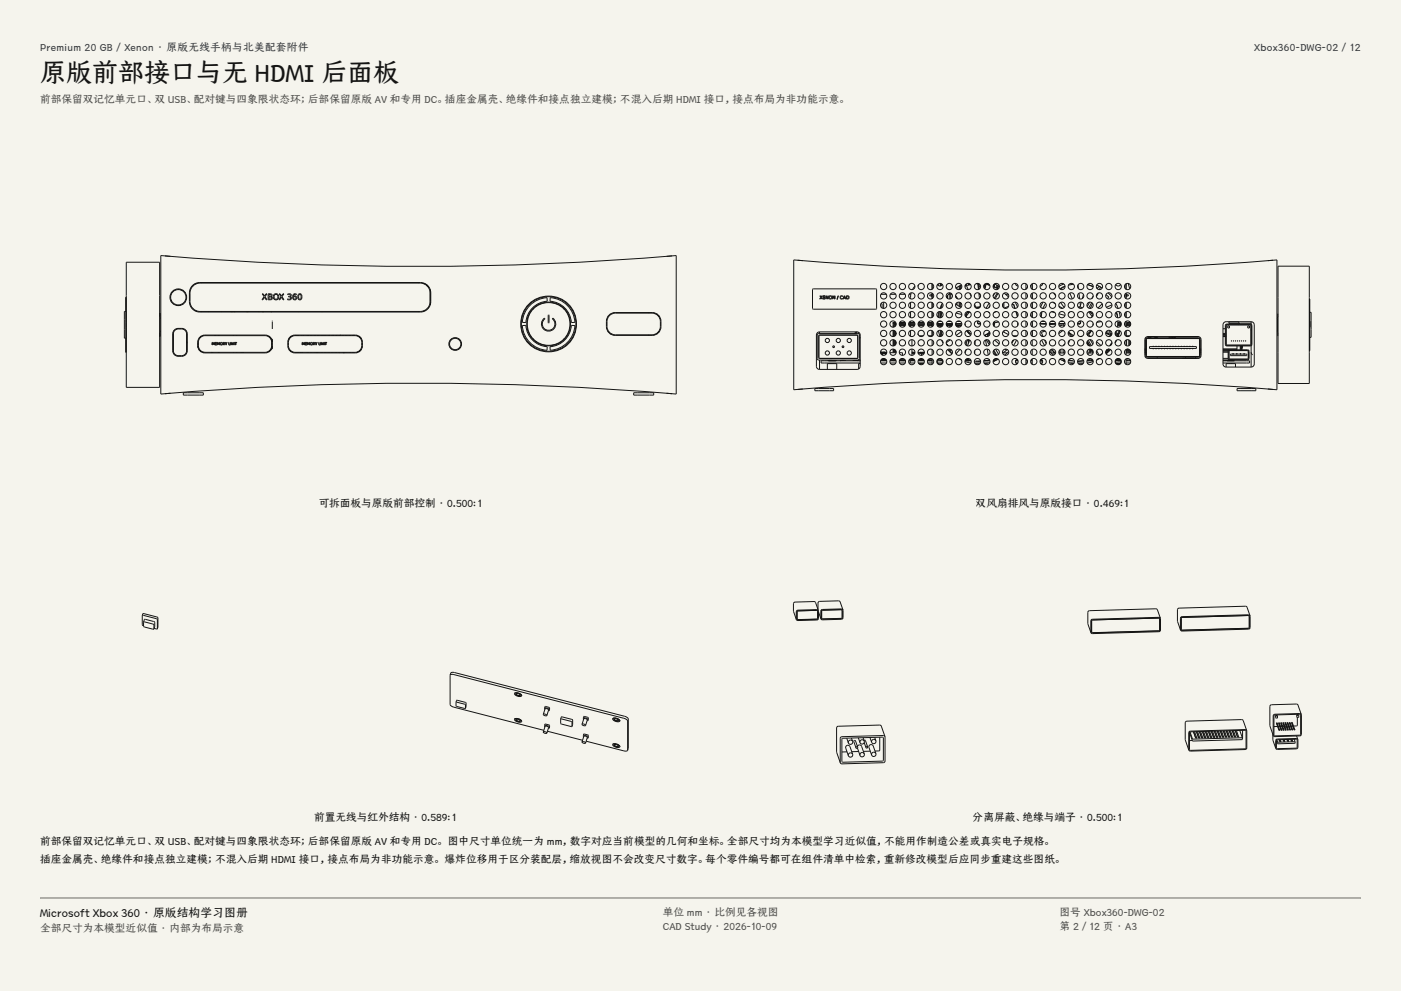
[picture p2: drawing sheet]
<svg xmlns="http://www.w3.org/2000/svg" width="420mm" height="297mm" viewBox="0 0 420 297" stroke-linecap="round" stroke-linejoin="round" font-family="sans-serif">
<defs><g id="words">
<text font-size="7.8" fill="#141413" x="12" y="24.7">原版前部接口与无 HDMI 后面板</text>
<text font-size="3.5" fill="#141413" x="12" y="274.9">Microsoft Xbox 360 · 原版结构学习图册</text>
<g font-size="3.2" fill="#1b365d">
<text x="12" y="15.3">Premium 20 GB / Xenon · 原版无线手柄与北美配套附件</text>
<text x="376" y="15.3">Xbox360-DWG-02 / 12</text>
</g>
<g font-size="3.2" fill="#504e49">
<text x="12" y="30.9">前部保留双记忆单元口、双 USB、配对键与四象限状态环；后部保留原版 AV 和专用 DC。插座金属壳、绝缘件和接点独立建模；不混入后期 HDMI 接口，接点布局为非功能示意。</text>
<text x="198.7" y="274.5">单位 mm · 比例见各视图</text>
<text x="317.6" y="274.5">图号 Xbox360-DWG-02</text>
<text x="12" y="279.3">全部尺寸为本模型近似值 · 内部为布局示意</text>
<text x="198.7" y="278.8">CAD Study · 2026-10-09</text>
<text x="317.6" y="278.8">第 2 / 12 页 · A3</text>
</g>
<g font-size="3.2" fill="#141413">
<text x="95.5" y="152">可拆面板与原版前部控制 · 0.500:1</text>
<text x="292.6" y="152">双风扇排风与原版接口 · 0.469:1</text>
<text x="94.2" y="246">前置无线与红外结构 · 0.589:1</text>
<text x="291.6" y="246">分离屏蔽、绝缘与端子 · 0.500:1</text>
<text x="12" y="253.3">前部保留双记忆单元口、双 USB、配对键与四象限状态环；后部保留原版 AV 和专用 DC。 图中尺寸单位统一为 mm，数字对应当前模型的几何和坐标。全部尺寸均为本模型学习近似值，不能用作制造公差或真实电子规格。</text>
<text x="12" y="258.6">插座金属壳、绝缘件和接点独立建模；不混入后期 HDMI 接口，接点布局为非功能示意。 爆炸位移用于区分装配层，缩放视图不会改变尺寸数字。每个零件编号都可在组件清单中检索，重新修改模型后应同步重建这些图纸。</text>
</g>
</g></defs>
<g fill="#f5f4ed">
<path d="M0 0h420v297h-420z"/>
<path d="M12 12h396v275h-396z"/>
</g>
<g fill="none" stroke="#141413" stroke-width=".3">
<path d="M37.9 78.6h10v37.5h-10zM48.2 76.6a919.8 919.8 0 0 0 154.5 0v41.5a919.8 919.8 0 0 0-154.5 0zM49.5 76.7l1.6 .1M49.5 76.7h.1M201.5 76.7l-1.7 .1M201.5 76.7h.1M237.9 77.9a862.3 862.3 0 0 0 144.9 0v38.9a862.3 862.3 0 0 0-144.9 0zM239.1 78l1.6 .1M239.1 78h.1M381.6 78l-1.5 .1M381.6 78h.1M383.1 79.8h9.4v35.1h-9.4z"/>
<path d="M37.3 93.3h.5v8h-.5zM37.7 93.3l.1-4.2v7.5M37.8 98.1v7.5l-.1-4.3M47.9 94.8l.1 .5M47.9 93.8l.1 1M48 99.8l-.1 1M48 99.3l-.1 .5M48 99.3h.2M48 95.3v4M48 95.3h.2M51 89.1h.2M51.3 90v.4"/>
<path d="M52 99.7v5.7M53.4 98.4l-1.1 .5-.5 1.1v5.6l.8 .9 .8 .3M53.4 98.4a1.97 1.97 0 0 1 2.7 1.6v5.1l-.4 1.2a2.44 2.44 0 0 1-2.3 .5M53.5 98.6a1.5 1.5 0 0 0-1.5 1.5M53.5 98.6a1.79 1.79 0 0 1 2.5 1.5M53.5 86.6v.2M53.5 91.4v.2M53.5 98.4v.2M54 86.7v.2M54 91.3v.2M54 98.4v.2M54.7 86.9v.2"/>
<path d="M54.7 91.1v.2M54.7 98.4v.2M55.9 99.7v5.7M57.5 85.8a3.1 3.1 0 0 1 2.4-1.1h66.1a3.1 3.1 0 0 1 3.1 3.1 5 5 0 0 1-1.1 5l-1.3 .6-.7 .1h-66.1a3.1 3.1 0 0 1-3.1-3.1 5.5 5.5 0 0 1 .7-4.6zM58.5 85v.2M58.5 92.9v.3M58.8 84.9v.2M58.8 93.1v.2M59 84.8v.2M59 93.2v.2M60.5 93.3v.2M60.5 84.7v.1"/>
<path d="M62.6 93.3v.2M66.4 93.3v.2M69.2 93.3h.6M70.2 93.3v.2l.1-.2M70.5 93.3v.2M73.9 93.3h.6M77.5 93.3v.2M77.7 93.3v.2M78.6 93.3h.6M78.6 88.1h.3l.4 .6 .5-.6h.2l-.6 .8 .7 .9h-.3l-.5-.7-.5 .7h-.3l.7-.9zM80.4 88.1h.6a.43 .43 0 0 1 .5 .2 .43 .43 0 0 1-.2 .6 .5 .5 0 0 1 .3 .6 .5 .5 0 0 1-.6 .3h-.6zM80.6 89h.4a.33 .33 0 0 1 .4 .3 .33 .33 0 0 1-.4 .3h-.4z"/>
<path d="M80.6 88.3h.4a.28 .28 0 0 1 .3 .2 .28 .28 0 0 1-.3 .3h-.4zM81.2 93.3v.2M81.5 93.4l-.2 .1M81.5 93.3v.2M81.6 95.9v.1M81.6 96.3v2.3M83.7 88.1h.3l.4 .6 .4-.6h.3l-.6 .8 .6 .9h-.2l-.5-.7-.5 .7h-.3l.7-.9zM86.2 88.1h.2a.51 .51 0 0 1 .7 0 .51 .51 0 0 1-.1 .8 .57 .57 0 0 1 .1 .9 .57 .57 0 0 1-.9-.2 .44 .44 0 0 0 .6 .1 .44 .44 0 0 0 .1-.7h-.4l.2-.2a.29 .29 0 0 0 .4-.3 .29 .29 0 0 0-.4-.3l-.5 .1zM87.9 88.3a.5 .5 0 0 1 .5-.3 .5 .5 0 0 1 .4 .3 .57 .57 0 0 0-.6 0 .57 .57 0 0 0-.2 .6 .62 .62 0 0 1 .9 .2 .62 .62 0 0 1-.5 .9 .62 .62 0 0 1-.7-.8zM89.4 93.3v.2M89.6 88.1a.86 .86 0 0 1 .9 .8 .86 .86 0 0 1-.8 1 1.18 1.18 0 0 1-.1-1.8zM89.7 88.3a.71 .71 0 0 1 .6 .7 .71 .71 0 0 1-.6 .6l-.2-.6z"/>
<path d="M96.5 93.3v.2M125.4 84.7l.1 .1M125.5 93.3l-.1 .2M127 84.8v.2M127 93.2v.2M127.1 84.8v.3v-.2M127.1 93.1v.2M127.5 85v.2M127.5 92.9v.3M127.9 85.3l.1 .3M128 85.4l.5 .6M128.4 86l.1 .1"/>
<path d="M128.4 92.1h.1M128.5 85.9v.3M128.5 92v.3M129 87.8a3 3 0 0 0-3-3h-66a3 3 0 0 0-3 3 4.8 4.8 0 0 0 1.1 4.9l1.2 .6h.7h66a3 3 0 0 0 3-3M129 86.8v4.6M156.6 97.6l1.1-.1a6.8 6.8 0 0 0 6.3 6.4v1.1a7.9 7.9 0 0 1-7.4-7.4zM159.3 91.2a7.9 7.9 0 0 1 4.7-2v1.1a6.8 6.8 0 0 0-6.3 6.4l-1.1-.1a7.9 7.9 0 0 1 2.7-5.4zM159.9 92.4l-.2 .2M162.8 95.7l.4-.4 .2 .2a1.9 1.9 0 0 0-.4 2.9 1.9 1.9 0 0 0 2.9 0 1.9 1.9 0 0 0-.3-2.9l.1-.2a2.15 2.15 0 0 1 .5 3.1 2.15 2.15 0 0 1-3.1 .4 2.15 2.15 0 0 1-.3-3.1zM164.4 94.5h.2l-.1 2.2h-.2zM164.9 89.2a7.9 7.9 0 0 1 7.5 7.4l-1.1 .1a6.8 6.8 0 0 0-6.4-6.4zM169 92.4l.2 .2"/>
<path d="M182.2 99.3h.3M182.4 94.7a2.62 2.62 0 0 1 2-1h11.1a2.62 2.62 0 0 1 2.6 2.6 3.3 3.3 0 0 1-1.4 4l-1.2 .2h-11.1a2.63 2.63 0 0 1-2.6-2.6 4 4 0 0 1 .6-3.2zM182.7 99.6h-.3M182.9 94.4l1.6-.6h11a2.5 2.5 0 0 1 2.5 2.5 3.1 3.1 0 0 1-2 4h-11.5a2.5 2.5 0 0 1-2.5-2.5 3.5 3.5 0 0 1 .9-3.4zM194.5 93.7v.1M196.3 93.8v.2M196.9 94.1v.2M196.9 99.9v.2M197.4 94.5v.3M197.4 99.4v.3M197.5 94.5v.3M197.5 99.3v.4"/>
<path d="M243.6 86.6h19l.2 .2v5.6l-.2 .3h-18.8l-.2-.3zM245.7 99.5a.94 .94 0 0 0-1 .9v9.4a.94 .94 0 0 0 1 .9M245.7 99.5h11.2a.94 .94 0 0 1 1 .9v9.4a.94 .94 0 0 1-1 .9h-11.2M245.7 99.5v.4M245.8 88.6l.4 .4 .3-.4-.3 .5 .4 .5-.5-.4-.4 .4 .4-.5zM246.7 88.6h.6l-.4 .2v.2h.4l-.4 .2v.3l.5 .1h-.7zM247.6 88.6l.6 .9 .1-.9v1l-.6-.8-.1 .8zM249.6 88.6l.6 .9 .1-.9v1l-.6-.8-.1 .8zM251.2 88.6l-.3 1.1zM252 88.8l.4-.2 .2 .3a.38 .38 0 0 0-.5 0 .38 .38 0 0 0 0 .5 .38 .38 0 0 0 .5 0 .47 .47 0 0 1-.7 .1 .47 .47 0 0 1 .1-.7zM253.1 88.6l.5 1-.2-.2h-.5l-.2 .2zM253.1 88.8l.2 .5h-.3z"/>
<path d="M253.7 88.6a.55 .55 0 0 1 .8 .5 .55 .55 0 0 1-.8 .5zM253.9 88.8a.4 .4 0 0 1 .5 .3 .4 .4 0 0 1-.5 .4zM256.7 99.5l-.6 .4M257 99.5l-.5 .4M257.4 99.6l-.2 .3M264.1 88.2h1.6M264.1 91h.3v1.3M264.9 90.6v1.8M266.9 88.2h1.6M267.7 96.7l.1 .1M267.7 96.7v1.4M267.7 96.7h.2"/>
<path d="M267.7 99v1.9M267.8 96.7h.7M267.8 96.8h.8M267.8 96.7v.1M267.8 96.7h-.1M267.9 96.8v1.2M267.9 99v1.9M268.1 97.1l.1 .1M268.1 97.1v.9M268.1 97.1h.2M268.1 99.1v1.7M268.2 97h.5h-.3"/>
<path d="M268.2 97.2h.5M268.2 97v.2M268.2 97l-.1 .1M268.3 97.2v.7M268.3 99.2v1.5M268.5 97.5v.1M268.5 97.5v.2M268.5 99.4v1.1M268.5 97.5h.1M268.6 99.8v.3M269.6 97.2h1.9M269.6 97h1.9"/>
<path d="M269.6 97.4h1.8M269.6 96.8h1.8M269.7 97.6h1.6M269.7 96.7h1.6M269.7 88.2h1.6M270.8 97h.1M271 97.2v.2M271 97.6v.3M272.4 97.2h1.9M272.4 97h1.9M272.5 97.4h1.7M272.5 96.8h1.7"/>
<path d="M272.5 97.6h1.7M272.5 96.7h1.7M272.5 88.2h.6M273 90.6v1.8M273 93.4v1.8M273 96.3v.4M273 96.8v.2M273 97.2v.2M273 97.6v.4M273 99.1v1.7M273.2 87.8l-.2 1.7M274.3 85.8l-.7 1"/>
<path d="M275.2 85.4v.5M275.2 99.9v.5M275.2 97.2h1.9M275.2 97h1.9M275.3 97.4h1.7M275.3 96.8h1.7M275.3 97.6h1.7M275.3 96.7h1.7M278 97.2h1.3M278 97h1.3M278.2 96.7l1.1-.1v.1M278.2 97.6l1.1 .1"/>
<path d="M279.3 96.8v.1l-1.2-.1M279.3 96.7v.1M279.3 97.2v.1M279.3 88.4v.3M279.3 96.9h.1M279.3 96.9v.1M279.3 96.9v.2M279.3 97.1v.2M279.3 97.1h.1M279.3 97.3h.1M279.3 97.3v.4M279.3 97.3l-1.2 .1"/>
<path d="M279.3 97.7h.1M279.4 88.4h-.7v.3h.7M279.4 85.1v1.6M279.4 87.9v1.6M279.4 90.7v1.6M279.4 93.5v1.6M279.4 96.3v1.6M279.4 99.1v1.6M281.1 85.3a.8 .8 0 0 0 .7 .4 .8 .8 0 0 0 .7-.4M281.1 96.7h.1M281.1 96.5v1.3M281.1 96.8h.1"/>
<path d="M281.1 97h.7M281.1 97.2h1.6M281.1 97.4h1.6M281.1 97.6h1.5M281.2 96.4v.6h1.5M281.3 96.3h1M281.3 85.1v.4M281.3 94.5v.6M281.3 97h.1M281.3 97.2v.2M281.3 97.6v.3M281.3 99.1l.5 1.8"/>
<path d="M281.5 93.4l-.3 1.6M281.5 93.4v1.8M281.5 96.2v.1M281.5 97h.1M281.5 97.2v.2M281.5 97.6v.4M281.8 97v.1l.9 .1M281.9 96.2v.1v-.1M281.9 84.9v.8zM281.9 92.1v.3M281.9 93.4v1.8M281.9 97.2v.2"/>
<path d="M281.9 97.6v.4M281.9 99v1.9M282.2 99.6l.3 .9M282.2 85v.6M282.2 91.5v.8M282.2 93.5v.1M282.2 97.2v.2M282.2 97.6v.4M282.2 99.1v.5M282.2 99.7v1.1M282.3 93.5l-.3 1.7M282.3 91.2l-.1 .6"/>
<path d="M282.3 93.6l-.2 1.6M282.5 90.9l-.7 1.5M282.6 99.5l-.4 .1M283.7 97h1.8M283.7 97.4h1.8M283.8 97.6h1.6M283.8 88.9v.3M283.8 97.2v.2M283.8 97.6h.1M283.9 97.2h-.2l1.8 .1M284.1 96.3h1M284.1 88.6v.9"/>
<path d="M284.1 97.2v.2M284.1 97.6v.3M284.4 88.2h.3M284.7 87.8v1.8M284.7 97.2v.2M284.7 97.6v.4M284.8 87.8l-1.1 1.2M285 88.2h.4M285 87.8v1.7M285 97.2v.2M285 97.6v.4M286.5 88.7l.7 .9"/>
<path d="M286.5 97h1.8M286.5 97.3l1.8 .1M286.5 97.4h1.8M286.5 91.2l1.6 .9M286.6 97.6h1.4M286.6 93.8l1.7 .5M286.6 86.3v.1M286.6 88.8v.4M286.6 91v.2M286.6 97.3v.1M286.6 97.6h.1M286.9 96.3h1"/>
<path d="M286.9 86.1v.6M286.9 89.2v.3M286.9 90.7v.7M286.9 97.3v.1M286.9 97.6v.3M287.5 85.8v.9M287.5 90.6v1.2M287.5 97.4h.1M287.5 97.6v.1M287.8 85.8v-.2v.9M287.8 85.8h.5M287.8 90.7v1.3"/>
<path d="M287.8 97.4h.1M287.8 97.6h.1M288.1 90.8l.1 .3M288.1 86.5l-.5 .3M288.2 99.4l-1.5 1.1M288.2 85.4l-1.6 .9M288.3 86.2l-.9 .6M288.3 97.5l-1.3 .4M289.3 97.2h.1M289.3 97h.1M289.3 85.8h.1M289.3 97l.1 .5"/>
<path d="M289.3 94.5h.1M289.3 97.4h.1M289.4 85.4v.3M289.7 85.1v.5M289.7 94.3v.5M289.7 85.6l.6 1.2M289.7 85.6l-.4 .2M289.7 99.1l1.3 1.4M289.8 99.1l.9 1.1-.1-.4M290 99l1.1 1.1M290.1 93.5l-.8 1M290.1 93.5l-.6 1.4"/>
<path d="M290.3 93.4h-.3M290.4 84.9v.5zM290.4 93.4v.4M290.4 99.5v.3M290.6 85v.4zM290.6 93.5h.1M290.7 93.5l-1.1 1.5M290.7 87.9l.4 .9M291 85.3l-1.3 .3M292.2 91.2l.3 .9M292.5 92.1l-.1 .1M292.6 85l.5-.1 .2 1.9"/>
<path d="M293.2 92.2l-.6 .1M293.2 84.9v.5M293.2 92.2v.2M293.2 96.3v.2M293.2 96.8v.2M293.3 96.2a.47 .47 0 0 0-.1 .8 .47 .47 0 0 0 .7-.2M293.4 96.3a.38 .38 0 0 0-.3 .4 .38 .38 0 0 0 .4 .3 .38 .38 0 0 0 .4-.3M293.5 87.8l.1 1.6M293.5 85.8v-.8v1.7M293.5 85.8h.5M293.5 87.8v.1M293.5 92.1v.2"/>
<path d="M293.5 97v.1M293.5 88.2h.3M293.7 97v.1M293.8 91l.1 .6M293.8 92l-.6 .2M293.9 96.7v.2M294 91.4l-.2 .6-1.3 .1M294.9 85.8h.1M295 85.8v-.4v1M295.3 85.8v-.7v1.2M295.3 85.8h.2M295.7 85.1l1 .4"/>
<path d="M295.7 85.1l1 .5M295.7 85.1l-.4 1.5M296 84.9v.3zM296.3 85v.3zM296.3 99.8v.3M296.3 93.5l.4 .4M296.3 85.1v.3M296.5 90.8l-.9 1.6M296.7 99.5l-1.6 1M296.7 99.6l-.7 .8v-.3M296.8 99.8l-.4 .6M296.8 91.6l-.4 .7"/>
<path d="M297.7 85.9l1.3 .6M297.9 85.4v.5M297.9 96.6v1M297.9 96.5l.1 1.2M298.1 96.4l.1 .3M298.1 93.5v.1M298.2 96.7l-.2 1.1M298.2 87.8l-.5 .9M298.7 93.4l-.8 .3M298.8 85.4v.8M299 87.8l-1 1.6M299.1 85.5v.9l-1.4-.6"/>
<path d="M299.2 87.9l-.9 1.7M299.4 96.5l-1.2 .2M299.6 85.8l-1.5-.7v.9M299.6 85.9l-.2-.1-.6 1M300.7 91v1M300.7 99.4l1.6 .9M301 90.7v1.6M301 99.1v.5M301 87.8l1.4 1.2M301.5 88.2l.8 .1M302.2 89.3l-.1 .1M302.4 91.8l-1.3 .5"/>
<path d="M303.8 91.1l.5 1.3M303.8 91.1l.4 1.3M303.8 91.1l-.4 .3M304.3 90.6l.7 1.4M304.4 84.9a.8 .8 0 0 0 .8 .8M304.5 93.4l.5 1.5-.3-1.5M305.1 96.7v.9M307.6 85.1v1.6M307.6 87.9v1.6M307.6 90.7v1.6M307.6 93.5v1.6M307.6 96.3v1.6"/>
<path d="M307.6 99.1v1.6M308 86.1l-.4 .5M309 85.4v.5M309 94.3v.5M309.3 96.4h.1M309.4 85.1v1.6M309.4 87.9v1.6M309.4 90.7v1.6M309.4 93.5v1.6M309.4 96.3v1.6M309.4 99.1v1.6M311.8 97.1l1.9 .1"/>
<path d="M311.8 97v.1M312.2 96.3h1.1M312.3 93.5l-.3 1.4M312.4 93.4l-.3 1.6M312.6 84.9a.8 .8 0 0 1-.8 .8M312.7 90.6l-.7 1.4M312.7 99v.4M313.3 99.2l-1.1 .4 .5 1.3M313.4 90.9l-.8 1.5M313.6 97h-1.8v.1M314.6 97.2l1.9 .1M314.6 97h1.9"/>
<path d="M315 96.3h1.1M315.2 93.4l1.1 .3M315.6 90.6l.8 .5M315.8 87.8l.7 .9M317.4 97h1.9M317.4 91.7l1.1 .7M317.4 94l1.9 .5M317.7 86.6l1.6-.8-1.5 .8M317.8 96.3h1.1M317.9 90.7l1.1 1.4M318.5 97.4l-.9 .3M318.7 99l-1.3 1"/>
<path d="M318.9 85.1l-1.5 .7M318.9 97v.4l-1.5-.1M319.1 97.7l-.2-.3 .1 .4M320.4 99.5l1.5 1M320.7 99.8v.4l-.4-.5 .9 1M320.7 87.9l.8 1.7M320.7 93.5l-.4 .4M321.8 85.2l-1.5 .2M323.2 85.4l.1 1.1M323.2 92h.6l-.5 .1M323.2 97h.6M323.5 87.9l.2 1.7"/>
<path d="M323.6 96.3a.38 .38 0 0 1 .3 .4 .38 .38 0 0 1-.4 .3 .38 .38 0 0 1-.4-.3M323.7 96.2a.47 .47 0 0 1 .1 .8 .47 .47 0 0 1-.7-.2h.1M323.8 90.6l.1 1M323.8 96.8h.1M323.9 96.7h.1M324.2 90.6l-.4 1.4 .7 .3M324.8 88.3l-.3 1.2M326.1 85.3l1.6 .6M326.1 85.3l1.6 .5M326.3 93.5l1.1 1.5M326.6 93.4l.8 .6M326.6 99.5v.3"/>
<path d="M326.7 90.6l-.8 1.3M326.8 93.4l.6 .6M326.9 99.2h.1M326.9 99.2v.3M327 99l-1.1 1.1M327.3 90.7l-.9 1.6M327.3 94l.3 .8M327.6 91l-.8 1.4M327.6 93.8l-.3 .2M327.7 97.4h.1M327.7 97.2h.1M327.7 97h.1"/>
<path d="M327.7 97l-.1 .5M327.7 88.7l-.4 .8M328.7 86.2l.4 .2M328.8 85.4l1.6 .9M328.8 86.4l.2 .1M329 86.6l.4-.8 .5 .3-.4 .7M329.3 87.8l-.6 1.1M329.6 86.7l.2 .1M329.8 86.8h.1M330.2 96.4l-1.4 .2M330.4 91.1l-1.2 1.2M331.5 99.7l1.5 .9"/>
<path d="M331.6 88.3l.8 .7-.4 .5M331.8 99.9h.7M331.8 99.2v.8M332.2 87.8l1.1 1.2M332.8 99.9h.5M333.3 91.4l-1.6 .7M334.3 99.9h.2M334.5 99.4l-.1 1M334.5 85.3a.8 .8 0 0 0 .7 .4 .8 .8 0 0 0 .7-.4M334.5 90.9l.7 1.5M334.6 93.6l.5 1.6M334.7 99.2h.1"/>
<path d="M334.7 93.5l.3 1.4M334.7 99.2l.1 1.6M334.8 99.9h.6M335.1 97.6h.8M335.1 97.4h.8M335.1 97.2h.8M335.1 97h.8M335.1 96.8h.8M335.1 96.7h.8M335.1 96.2l-.1 1.8M335.4 99.2h.1M335.4 99.2v.9"/>
<path d="M335.5 99.2h.2M335.5 93.4l.3 1.6M335.7 99.1l-.5 1.8-.2-.1M335.9 96.5v1.3M337.6 85.1v1.6M337.6 87.9v1.6M337.6 90.7v1.6M337.6 93.5v1.6M337.6 96.3v1.6M337.6 99.1v1.6M337.7 88.3h.2M337.7 88.8h.2"/>
<path d="M337.7 88.4h.6v.3h-.6M337.7 88.3v.5M337.7 97.6h.1M337.7 97.6h1.2M337.7 97.4h1.2M337.8 97.4l-.1 .2M337.8 97.2h1.2M337.8 97h1.2M337.9 88.3v.1M337.9 88.7v.1M337.9 97v.2M337.9 96.8h1"/>
<path d="M337.9 96.7h1M337.9 96.6l.1 .2M337.9 96.6l.1 .1M338.2 84.9l.5 1.7M366.6 98.5h.7M366.6 99.9h.7M367.4 97.4l.4-.3 7.3 .1 .2 .4-.1 5.8-.4 .3-7.2-.1-.3-.4zM367.5 98.5h.1M367.5 99.9h.1M367.8 97.4l-.2 .2v5.6l.2 .2h7.2l.1-5.8-.3-.2M368.1 97.7h.5v.6h-.5zM368.4 96.5h3v.5h-3z"/>
<path d="M371.1 97.3v.1M374.1 97.7h.5v.6h-.5zM375.1 97.8h.1M375.1 98.5h.1M375.1 96.9h-3.1l-.7 .2M375.1 96.4h-7.5a.94 .94 0 0 0-1 1v11.7a.94 .94 0 0 0 1 .9M375.1 96.4a.94 .94 0 0 1 .9 1v11.7a.94 .94 0 0 1-.9 .9M375.1 96.4v.8M375.1 97.5v5.8M375.1 98.8v.2M375.1 97.6l-.2-.3h-7.1l-.3 .3 .1 5.8 7.3 .1 .2-.3M382.8 99.2h.2"/>
<path d="M382.8 95.5h.2M383 99.2l.1 .5M383 95.5v3.7M383 99.7l.1 .9M383.1 95l-.1 .5M383.1 94.1l-.1 .9M392.7 96.6l-.1-7v15.5l.1-7M392.7 93.6h.4v5.3v2.2h-.4M392.7 97.2v.7M392.7 96.4h.1M392.7 98.1h.1M392.7 97.2h.1"/>
<path d="M392.7 96.4v1.7M392.7 96.6v.6M392.7 96.4v.2M392.7 97.9v.2M49.5 118h.1M51.1 117.9l-1.6 .1M52 105.1a1.5 1.5 0 0 0 1.5 1.5M53.5 106.6v.2M54 106.6v.2M54.7 106.6v.2M55 117.7h6v.7h-6zM56 105.1a1.79 1.79 0 0 1-2.5 1.5"/>
<path d="M56 102.7h.1M56 102.5h.1M59.3 102.8l.1 1.4M59.3 102.5a2.13 2.13 0 0 1 2.1-2.1h18.1a2.13 2.13 0 0 1 2.1 2.1M59.3 102.5a2.43 2.43 0 0 0 2.1 3.3h18.1a2.13 2.13 0 0 0 2.1-2.2M59.3 102.7h.2M59.3 102.5h.2M59.3 103.8h.1M59.3 103.9h.1M59.3 104.1h.1M59.4 102.7l.1 .1M59.4 102.7h.1"/>
<path d="M59.5 104.2v.5M59.8 104.7v.3M59.9 101v.3M59.9 105.2l.1-.3 .5 .4M60.2 105.3v.1M60.3 105.3v.2M60.5 100.8l-.5 .5M60.5 100.8h.1M60.5 105.3h.1M61 100.5v.2M61 105.5v.2M61 105.6h.2"/>
<path d="M61 105.5h.1M63.4 105.6l.2 .2-.1-.2M63.6 102.6l.3 .5 .4-.5v.8l-.1-.7-.2 .5-.3-.5-.1 .7zM63.8 105.6v.2M64.4 100.4v.2M64.5 102.6h.5l-.4 .1v.2h.4l-.4 .1v.3l.4 .1h-.5zM64.7 100.4v.2M65.2 102.6l.3 .5 .4-.5v.8l-.1-.7-.2 .5-.3-.5-.1 .7zM65.5 100.4v.2M65.5 105.6v.2M65.7 100.4v.2M65.7 105.6v.2"/>
<path d="M66.9 102.6l.4 .1 .2 .7-.4-.3-.2 .3zM67 102.7l.3 .2-.3 .1zM67.3 103v.1M67.5 102.6l.3 .3 .3-.3-.3 .8zM68.6 102.6l.1 .7h.3v-.7l.1 .5a.3 .3 0 0 1-.3 .3 .3 .3 0 0 1-.2-.3zM69.3 102.6l.5 .7 .1-.7v.8l-.5-.7-.1 .7zM70 100.4v.2M70 105.6v.2M70.1 102.6l.1 .8zM70.3 102.6h.7l-.3 .1v.7l-.1-.7zM71 100.4v.2M71 105.6v.2"/>
<path d="M72.2 105.6v.2M72.5 105.6v.2M72.7 105.6v.2M72.9 105.6v.2M73 105.6v.2M80.4 100.8h.4M80.5 100.8l.5 .5M80.9 101.1h.2M81 104.9l-.6 .4M81.1 101.5h.1M81.2 101.3v.4M81.2 104.5v.4"/>
<path d="M81.5 102.6a2 2 0 0 0-2-2h-18a2.23 2.23 0 0 0-2 3 2 2 0 0 0 2 2h18a2 2 0 0 0 2-2M81.5 101.8v2.6M81.6 101.6v3M86.6 101.5h.2M86.7 101.7h-.3M86.9 101.1h.1M87 104.9l.5 .4M87.1 100.8h.4l-.5 .5M87.5 105.3h.1M88.4 100.4a2.39 2.39 0 0 0-2.1 3.2 2.13 2.13 0 0 0 2.1 2.2M88.4 100.4h18.1a2.39 2.39 0 0 1 2.1 3.2 2.13 2.13 0 0 1-2.1 2.2h-18.1M88.5 100.6a2.23 2.23 0 0 0-2 3 2 2 0 0 0 2 2"/>
<path d="M88.5 100.6h18a2.23 2.23 0 0 1 2 3 2 2 0 0 1-2 2h-18M88.5 100.4v.2M88.5 105.6v.2M88.6 100.4v.2M88.6 105.6v.2M88.9 100.4v.2M88.9 105.6v.2M89 100.4v.2M89 105.6v.2M89.3 100.4v.2M89.3 105.6v.2M89.4 100.4v.2"/>
<path d="M89.4 105.6v.2M89.9 105.6v.2M90 105.6v.2M90.2 105.6v.2M90.5 100.4v.2M90.5 105.6v.2M90.6 102.6l.3 .5 .4-.5v.8l-.1-.7-.2 .5-.3-.5-.1 .7zM90.7 105.6v.2M91 100.4v.2M91.5 102.6h.5l-.4 .1v.2h.4l-.4 .1v.3l.4 .1h-.5zM92.1 100.4v.2M92.1 105.6v.2"/>
<path d="M92.2 102.6l.3 .5 .4-.5v.8l-.1-.7-.2 .5-.3-.5-.1 .7zM92.4 100.4v.2M92.4 105.6v.2M92.5 100.4v.2M93.1 100.4v.2M93.1 105.6v.2M93.5 100.4v.2M93.5 105.6v.2M93.9 102.6l.4 .1 .2 .7-.4-.3-.2 .3zM94 102.7l.3 .2-.3 .1zM94.2 100.4v.2M94.2 105.6v.2"/>
<path d="M94.5 102.6l.3 .3 .3-.3-.2 .8zM94.5 100.4v.2M94.5 105.6v.2M95 105.6l-.1 .2M95.1 105.6l-.1 .2M95.2 100.4v.2M95.2 105.6v.2M95.6 102.6l.1 .7h.3v-.7l.1 .5a.3 .3 0 0 1-.2 .3 .3 .3 0 0 1-.3-.3zM95.6 100.4v.2M95.6 105.6v.2M96.3 100.4v.2M96.3 105.6v.2"/>
<path d="M96.3 102.6l.5 .7 .1-.7v.8l-.5-.7-.1 .7zM96.6 100.4v.2M96.6 105.6v.2M97 100.4v.2M97.1 102.6l.1 .8zM97.3 100.4v.2M97.3 105.6v.2M97.3 102.6h.7l-.3 .1v.7l-.1-.7zM97.7 100.4v.2M97.7 105.6v.2M98.4 100.4v.2M98.4 105.6v.2"/>
<path d="M98.7 100.4v.2M98.7 105.6v.2M98.8 100.4v.2M99.4 100.4v.2M99.4 105.6v.2M99.8 100.4v.2M99.8 105.6v.2M99.9 100.4l-.1 .2M100 100.4v.2M100.5 100.4v.2M100.5 105.6v.2M100.8 100.4v.2"/>
<path d="M100.8 105.6v.2M100.9 100.4l.1 .2M101 100.4l.1 .2M101.5 100.4v.2M101.5 105.6v.2M101.9 105.6v.2M101.9 100.4v.2l.2-.2M102.6 100.4v.2M102.6 105.6v.2M102.9 100.4v.2M102.9 105.6v.2M102.9 105.7l.2 .1"/>
<path d="M103 105.7v.1M103.1 105.6l.2 .2M103.6 100.4v.2M103.6 105.6v.2M104 100.4v.2M104 105.6v.2M104.7 100.4v.2M104.7 105.6v.2M105 100.4v.2M105 105.6v.2M105.7 100.4v.2M105.7 105.6v.2"/>
<path d="M106.1 100.4v.2l.1-.2M106.1 105.6v.2M106.8 100.4v.2M106.8 105.6v.2M107.1 105.5v.2M107.1 100.5v.2M107.4 100.8l.6 .5M107.8 100.9v.1M107.8 105.2v.1M108 104.9l-.6 .4M108.2 101.2v.4M108.2 104.6v.4"/>
<path d="M108.6 104l-.2 .1M108.6 103.8l-.2 .2M108.6 103l-.1 .2M135.2 104.3h.1M135.3 101.9h-.1M137.6 101.9h.1M137.7 104.3h-.1M159.7 101.6l.2 .2M164.9 103.9a6.8 6.8 0 0 0 6.4-6.4l1.1 .1a7.9 7.9 0 0 1-7.5 7.4zM169.2 101.6l-.2 .2M183 100.1h.4M190 117.7h6v.7h-6z"/>
<path d="M194.5 100.3v.2M196.3 100.2v.2M199.8 117.9l1.7 .1M201.5 118h.1M239.1 116.7h.1M240.7 116.6l-1.6 .1M244.3 116.4h5.6v.7h-5.6zM245 100.2l.5-.3 11.9 .1 .2 .4v7.3l-.4 .2-12-.1-.2-.4zM245.5 107.2l.2 .2M245.5 100.6v6.6M245.7 100.4l11.4 .1 .1 6.7M245.7 100.4l-.2 .2"/>
<path d="M245.7 100.4h.1M245.7 107.4h.1M245.7 107.9v2.8M245.7 107.4h11.2M245.7 100.4l-.2 .3M248 110.7v-1.7h2.8v1.7M248.2 108h.1M248.2 107.9v.1M248.2 108h.2M248.4 108.1h2.1zM248.4 108h.1M248.5 108h1"/>
<path d="M248.5 107.9l-.1 .1M249.1 108.8v.2M249.4 107.4h.1M249.5 107.9v.1M249.5 108h.1M249.5 108h.2M249.7 108h.1M249.7 107.9v.1M249.7 108.8v.2M250.5 107.9v.2h.2v-.2M251.9 107.9v.2h.3M252.2 107.9v.2"/>
<path d="M252.2 108h.1M252.2 108h1M252.2 107.9v.1M253.2 107.4h.1M253.2 107.9v.1M253.2 108h.1M253.3 108h.1M253.4 108h.1M253.5 107.9v.1M255.7 108h.1M255.7 107.9v.1M255.7 108h.2"/>
<path d="M255.9 108h.1M256 108h1M256 107.4h.1M256 107.9l-.1 .1M256.7 100.4h-.1M256.9 107.4h.1M257 107.9v.1M257 108h.1M257 108h.2M257 108v.1M257.1 101.2h.1M257.1 107.2l-.2 .2"/>
<path d="M257.1 101.3h.1M257.2 107.2l-.3 .2M257.2 108h.1M257.2 107.9v.1M257.3 107.9v.2h-.3M257.4 107.8h.5M257.6 101.3h.3M257.6 101.2h.3M257.9 109h-.5v1.6M257.9 108.1h-11.7v.7h11.7M264 108.1h1.8M264 105.9h.4"/>
<path d="M264 105.9h.2M264 105.9l.3-.1 .2 .6M264 108h.5M264.1 108.8h1.6M264.2 105.6h-.1M264.2 105.6h.1a.96 .96 0 0 1 1.3 .6M264.2 105.6h-.2M264.2 105.6l.3 .2 .2 .7M264.2 107.7l.1 .1M264.5 107.5l-.3 .2 .3 .1M264.5 107.9h.1M264.5 107.8h.1"/>
<path d="M264.5 108h.1M264.5 107.8v.2M264.5 105.8h.6l.4 .5M264.5 105.8h.1M264.5 108h.2M264.5 107.8h.2M264.5 105.9h.7h-.4M264.5 107.7h.7h-.4M264.6 105.8h-.1M264.6 105.8h.1M264.6 107.5l-.1 .3M264.7 107.8h.1"/>
<path d="M264.7 108h.1M264.7 107.7l.3 .1M264.8 108h.1M264.7 107.8v.2M264.8 108h.4M265 105.7l-.3 .2M265.2 105.6h-.4M265.2 105.6l.6 .1M265.2 105.6l.6 .2M265.2 105.7l.6 .2M265.2 107.9h.1M265.3 105.7l.4 .2z"/>
<path d="M265.3 105.7h-.1M265.3 107.8l-.1 .1M265.3 107.5l-.6 .4M265.5 107.6l-.7 .4M265.6 107.7l-.4 .2M265.6 107.8l-.3 .1M265.6 107.8l-.4 .1M265.7 107.9l-.5 .1M266.8 105.7h1.8M266.8 108.1h1.8M266.9 108.8h1.7M267.2 108l-.2-.2h1.5v.2"/>
<path d="M267.2 108h.1M267.2 108h.6M267.2 107.8v.2M267.2 107.6h1M267.7 105.5h.2M267.7 101.8v1.9M267.7 104.6v.9M267.8 107.9h.3v.2h-.3zM267.9 101.8v1.9M267.9 104.6v.9M268.1 108h.1M268.1 105.5h.2"/>
<path d="M268.1 101.9v1.7M268.1 104.7v.8M268.2 107.8l.2 .2M268.3 102v1.5M268.3 104.8v.7M268.4 108h.1M268.5 105.5h.1M268.5 102.2v1.1M268.5 105v.5M268.6 102.6v.3M268.6 105.4v.1M269.6 105.7h.9v.8"/>
<path d="M269.6 108.1h1.8M269.6 108.1h1M269.7 108h.9M269.7 108.8h1.7M269.7 107.9h.9M269.8 107.8h1.5M269.8 107.8l.1 .1M269.9 108h.1M269.9 108.1h.1M269.9 108v.1M270.5 107.4l-.5 .2M270.6 108.1v-.2h.3v.2"/>
<path d="M270.6 108.1h.3M270.9 107.9h.4M270.9 108h.5M270.9 108.1h.5M272.4 108.1h1.9M272.5 108.8h1.7M272.7 107.8l.8 .2M272.9 108.1v.7M272.9 107.8l.6 .2M273.2 107.8l.3 .1M273.5 105.6h.1M273.4 107.8l.8 .2"/>
<path d="M273.4 107.5l.7 .3M273.4 107.4v.4h-.8M273.4 101.8v1.8M273.4 104.6v1.9M273.5 105.7h.1M273.5 107.9h.1M273.5 105.6h.3M273.6 105.9h.6M273.6 107.7h.4l-.2 .1M273.7 105.8l.2 .1M273.8 108h-.3M273.8 108h.1"/>
<path d="M273.8 105.7l.2 .2M273.8 105.6h.1M273.9 107.7l-.2 .1M273.9 105.6l-.5 .2 .1-.1M273.9 105.6l.4 .1M273.9 105.6h.2M274.1 105.8h.1M274.2 105.8l-.4-.1-.4 .4M274.2 105.8h.1M274.3 105.7l-.2 .4M275.2 105.6l.1 .1M275.2 108.1h1.9"/>
<path d="M275.3 108h.4M275.3 105.7v.2M275.3 105.7h-.1M275.3 105.7h.1M275.3 105.9h.8M275.3 105.8v.1M275.3 108.8h1.7M275.4 108.9h1.5M275.5 109.1h1.3M275.5 100.6h1.3M275.6 107.7v.1M275.7 107.9l.1 .1"/>
<path d="M275.7 107.7l.1 .1M275.7 105.9l.4-.1 .2 .7M275.8 107.8h.1M275.8 107.8v.2h.1M275.8 105.6l-.2 .2M275.8 105.7h.2M275.9 105.6h-.1M275.9 105.6l-.3 .3M275.9 105.6l.3 .2 .2 .7M275.9 105.6l1.2 .2M275.9 107.8h.1M275.9 108h.1"/>
<path d="M275.9 107.7l.1 .1M276 107.8v.2M276 108v.1M276 108.8v.1M276 109.1v.2M276 105.8l-.1 .1M276.1 107.7h-.6l.2 .1M276.1 107.9l.4 .1M276.2 107.4l-.2 .5M276.2 105.8l.5-.1 .3 .3M276.2 107.8h.1M276.2 105.8h.1"/>
<path d="M276.3 107.7h.5M276.3 105.8h.1M276.3 105.8h-.1M276.4 107.5l-.4 .5 .1-.1M276.4 107.7l.3 .1M276.5 107.7l.2 .1M276.7 108h-.2M276.7 105.7l-.3 .2M276.7 108h.2M276.7 105.8l-.2 .1M276.7 105.8l.2 .1h-.6M276.9 107.7l-.7 .1"/>
<path d="M276.9 107.7l-.2 .1M276.9 105.7h.2M276.9 107.9l-.4 .1M277 107.9h-.1M277 105.7h.1M277 108h-.1M277 108h.1M277 105.6h-.3M278.1 108.1h1.3M278.1 108.8h1.3M278.3 100.6h1.1M278.4 108.1h.1"/>
<path d="M278.4 108v.1M278.4 108h.1M278.4 107.9h.1M278.5 100.6v.1M278.5 107.8l-.1 .2M278.5 108h.1M278.6 108.1v-.2h.3v.2M278.6 108.1h.3M278.9 108h.5M278.9 108.1h.5M279.1 100.6v.3M279.4 100.6v.2"/>
<path d="M279.4 107.8h-1.2v.2l.4 .1M279.4 101.9v1.7M279.4 104.7v1.7M279.4 107.6v1.6M281 108.1h1.5M281.1 108.8h1.4M281.2 107.8h.2M281.4 107.7l-.1 .2h1.1M282 107.9l.2 .1M282.2 108h.1M282.2 108h.2M282.2 107.9v.1"/>
<path d="M282.3 101.9l.4 .9M282.4 107.9l.1 .2M283.7 103l.6 .6M283.8 103.1v.1M283.9 103.2l.1 .3M284.1 104.8l1.3 1.3M284.3 104.9h.4M284.7 104.6v.9M284.8 101.8l-1.1 .9M285 104.7v.9h-.2M285 104.9h.3M285 105.7h.5"/>
<path d="M287.3 107.4l.9 .5M287.8 104.7l-1.2 1.3M288.1 107.8h.1M288.2 107.8l-.1 .1M289.3 108.3l1.7 .5M289.3 108.1h1.8M289.4 107.9h.1M289.7 104.8l-.4 1M289.7 107.6l1.4 .4M289.7 108h.1M289.7 107.9h.1M289.7 107.8v.2"/>
<path d="M289.7 107.8l.3 .2M289.7 107.8l.1 .2M289.7 108h1M289.8 107.7v.1h-.3l.2 .2M289.8 102.4v1.2M289.8 107.7h.3zM289.8 107.7l.3 .1zM290.2 108h.1M290.2 107.9l-.2 .1M290.2 107.9l.4 .1M290.2 107.9l.3 .1M290.3 101.8l-1 1.1"/>
<path d="M290.3 107.8l.3 .1M290.3 107.8h.1M290.3 107.8l-.3 .2M290.4 101.8v1M290.6 102l-.5 1.7M290.7 108h.1M290.7 108h-.1M290.7 108h.3M290.8 108h.1M290.9 107.9l-.3 .1M290.9 108.8h.2M290.9 108h.1"/>
<path d="M291 108h.1M291.1 108h-.1M292.1 108.3h.1M292.1 108.2v.1M292.2 108.8h1.7M292.2 105.1v.9M292.3 102.1v1.2M292.4 109l1.3 .1M292.6 108.2l1.4 .1M292.6 100.8l.6 .1M293.2 100.9h.1M293.9 108.2l-1.8 .1"/>
<path d="M295 108.8h1.1M295.1 108.1h1.7M295.3 100.5v.2M295.3 100.5l.6-.3 .3 .6M295.3 100.5l.2 .3M295.4 101.9l.4 1.8M295.5 108.1h.3M295.5 100.7v.1M295.6 101.8l1 1.5M295.8 108.1h.1M295.9 104.6l.4 1.8M296.2 101.9l.6 1"/>
<path d="M296.2 108h-.2M296.4 100.4l.2 .1M296.4 100.4l-.3 .1M296.5 107.7l.1 .3M296.5 107.8h.1M296.6 107.9h.1M296.6 108l-1.7 .2M296.6 108l-1.6 .1M296.7 108.6l-1.6 .4M297.8 108.1h.5M297.8 105.2l.8 1.3M297.8 108h.4"/>
<path d="M297.9 107.8h.3M297.9 105l.9 1.5M298.2 101.9l1.3 1.2M298.2 108h.1M298.2 105.9v.5M298.2 107.5v.5M298.3 107.8h.1M298.3 108h.1M298.3 107.8v.2M298.3 108.1h-.5h.4M298.4 107.8h.1M298.4 108h.1"/>
<path d="M298.5 107.8v.2M298.5 104.6l.9 1.6M298.7 107.4l.1 .5M299.3 107.7l-1.6 .6M300.7 105.7h1.3M301.3 104.6l.4 .4M301.7 105l-1.1 .8M301.9 104.7l-.2 .3M302.4 105.3l-1.2 1.1M303.7 100.6h1.2M303.8 101.9l-.4 .7M303.9 101.9l-.6 .9"/>
<path d="M304.5 108.1h.7M304.5 108h.2M304.5 108.8h.6M304.7 108h.1M304.7 107.8v.2M304.7 109h.1M304.7 101.9l-.9 1.7M304.8 109h.1M304.8 108h.4M304.9 107.6a.8 .8 0 0 0-.5 .8 .8 .8 0 0 0 .5 .7M305.1 107.8h-.5l.1 .2M307.6 108.8h.3"/>
<path d="M307.6 108.1h.4M307.6 101.9v1.7M307.6 104.7v1.7M307.6 107.6v1.6M309 108.1h.4M309 108h.4M309.1 108.8h.3M309.2 107.8h.2M309.4 101.9v1.7M309.4 104.7v1.7M309.4 107.6v1.6M311.9 108.1h.6h-.7"/>
<path d="M311.9 108l.3 .1M311.9 108.8h.6M312 107.8v.1M312.1 100.6h.5M312.1 107.6a.8 .8 0 0 1 .5 .8 .8 .8 0 0 1-.5 .7M312.2 108h.1M312.3 107.9h.1M312.3 107.8l-.1 .2M312.3 108h.2M312.3 101.9l.9 1.7M312.4 107.8h-.4l.2 .3M313.1 101.9l.4 .9"/>
<path d="M313.5 102.8l.1 .1M313.7 102.7l-.2 .1M314.6 105.4l1.3 1M314.8 105v.5M315 105.7h.1M315.1 105.7h.1M315.1 104.7v1M315.1 105.8h1.2M315.2 104.7l1.2 1.2-1.2-1.2M315.7 105.7h.1M315.7 105.3v.4M315.8 105.7h.2"/>
<path d="M316 105.7h.1M316.1 105.6v.1M317.4 105.8h1.9M317.7 107.7l1.6 .6M317.9 107.6v.1M318 104.7v1h-.3v-.8M318.2 107.9l.9 .1M318.6 108.1l.1-.2v.2M318.7 104.7v1h.3v-.8M318.7 108.1h.6M318.8 108.1h.1M319 103.3v.1"/>
<path d="M319 108.1h.1M319.1 107.9v.2zM319.1 108l.1 .1M319.2 108.1h.1M319.2 103l-.5 .6M320.3 108.1h1.3M320.3 108.6l1.6 .4M320.3 108h.4M320.4 107.8l1.7 .5M320.7 102l-.4 1M320.7 107.9l.1 .1M320.8 108h.1"/>
<path d="M320.9 108.8h1.1M321 108h-.2M321 100v.5M321.2 100.7l.4 .1M321.2 100.7l.3 .1M321.2 100.7l-.1 .2M321.7 100.4v.3M323.1 108.8h1.7M324 100.8v.1M324.4 100.8l-.6 .1M324.6 109l-1.2 .1M324.9 108.1l-1.9 .1"/>
<path d="M324.9 108.2l-1.9 .1M325.9 100.2h.1M325.9 100.2l.2 .4M325.9 108.1h1.8M325.9 100.1v.1M325.9 102.4v.7M326 102.3l.8 1.4M326 100.4l1.2-1.3-.8 1.3M326 105l.3 1.3M326.1 102.5v.9M326.2 102.6v.8M326.2 105.8h1.5"/>
<path d="M326.2 102l1 1.6M326.3 102.9l.1 .7M326.4 100.4l.5 .5M326.4 100.4l-.3 .1M326.4 104.7l.2 .2M326.5 107.5l.1 .5M326.6 107.9h.4M326.6 108h-.2M326.6 108h-.7M326.6 103.3v.4M326.8 101.8l.8 1.4M326.9 104.8l.7 .4"/>
<path d="M326.9 105.2l.7 .3M326.9 104.7l.4 .2M326.9 104.6v1.1h-.3v-1.1M327 107.8h.1M327 108h.1M327 107.8v.2M327 107.8h.2M327.2 107.8v.2h-.2M327.2 107.9h.1M327.2 107.8h.3M327.2 108h.5M327.3 104.9h.1"/>
<path d="M327.3 104.9l.2 .1M327.6 105.7h.1M327.6 105v.7M327.7 108.3l-1.7 .5h.1M328.7 102.4l1.4 1.2M328.8 105.1l.7 1.4M329.4 107.5h.1M329.5 107.4l-.1 .1M329.7 107.4l-.9 .5M330.5 105.9l-.8 .6M331.5 105.6h.1M331.5 105.8h.4"/>
<path d="M331.7 105h.1M331.7 105l-.1 .1M331.8 105.6h.4M331.8 105.1h.7M331.9 104.8l-.2 .2M332.2 104.6h.3v.7h-.7M332.2 100.2h.3M332.5 100.4v-1.2h.3v1.3M332.5 104.9h-.7v.8h-.3v-.4M332.8 100.4h.4M332.8 100.2h.5M332.8 104.9h.1"/>
<path d="M332.8 104.7v.2M332.9 104.8l-1.3 1.3M333.3 102.6l-.6 1M333.3 102.8l-.5 .8M334.3 100.2h.2M334.5 102.2v.3M334.5 108h.2M334.5 108.8h1.4M334.7 108v-.2h1l.1 .2M334.7 107.9h.1M334.7 107.9v.1M334.7 108h1"/>
<path d="M334.7 101.9l-.4 .9M334.8 100.4h.5M334.8 100.2h.6M334.8 100.6h.5M334.8 108h-.1M334.9 109h.1M335 108l.1 .1M335.1 108.1h.1M335.1 108.1h.9h-1.5M335.1 108v.1M335.7 108h.1M335.7 108l.1 .1"/>
<path d="M335.7 109h-.9M335.7 107.9h.1M335.8 107.9h-.1M335.8 108h.1M335.8 108l.2 .1h-.9M335.9 108.8h.1M335.9 108l-.1 .1M337.6 105.7h.1M337.6 101.9v1.7M337.6 104.7v1.7M337.6 107.6v1.6M337.6 108.8h1.3"/>
<path d="M337.6 108.1h1.3M337.6 107.9h1.2M337.6 100.6h1.1M337.6 105.8h1.3M337.7 105.7h.1M337.7 105.6h.7M337.7 105.3h.7M337.7 105.1h.7M337.7 104.9h.7M337.7 100.6v.2M337.7 101.9v1.7M337.7 104.7v1"/>
<path d="M337.8 100.8h.4M337.8 104.6h.4M337.9 108h.2zM338.4 104.7v1h.3M338.4 100.6v.2M338.4 101.9v1.7M338.7 108h.1zM338.7 105.7h.1M338.7 105.6h.3M338.7 105.3h.2M338.7 105.1h.1M338.7 102.1v1.3"/>
<path d="M338.7 104.9v.8M343.2 105.6h.2M343.2 105.3h.2M343.2 105.1h.2M343.2 104.9h.2M343.2 104.6h.2M343.2 105.7h.2M343.6 105.6h.1M343.6 105.3h.1M343.6 105.1h.1M343.6 104.9h.1M343.6 104.6h.1"/>
<path d="M343.6 105.7h.1M343.7 101.3h15.9l.2 .4v5.1l-.4 .3-15.7-.1-.3-.4v-4.9zM343.7 101.5l15.7-.1 .2 .3v4.9l-.2 .3h-15.5l-.3-.3zM344 100.9h15.3M344.1 101.4v.1M344.3 100.9v.3M344.3 101.4v.1M344.5 100.9v.3M344.5 101.4v.1M344.6 103.9h14.1v.5h-14.1zM344.7 100.9v.3M344.7 101.4v.1"/>
<path d="M344.9 100.9v.3M344.9 101.4v.1M345.1 100.9v.3M345.1 101.4v.1M345.6 104.5h.1M345.6 103.8h.1M345.6 103.8h.3M345.6 104.5h.3M345.9 104.5h.1M345.9 103.8h.1M346 100.9l.2 .2M346.1 100.9l.2 .2"/>
<path d="M346.2 101.4v.1M346.3 101.1v.1M346.4 100.9l.1 .3M346.4 104.5h.1M346.4 103.8h.1M346.4 103.8h.3M346.4 104.5h.3M346.5 101l.1 .2M346.5 101.4v.1M346.6 100.9l.2 .3M346.7 104.5h.1M346.7 103.8h.1"/>
<path d="M346.7 101.4l.1 .1M346.9 100.9l.2 .3M346.9 101.4l.1 .1M346.9 106.8v.1M346.9 107.1v.3M347.1 101.4v.1M347.3 104.5h.3M347.3 103.8h.3M347.3 103.8h.1M347.3 104.5h.1M347.6 103.8h.1M347.6 104.5h.1"/>
<path d="M348.1 104.5h.1M348.1 103.8h.1M348.1 103.8h.3M348.1 104.5h.3M348.4 104.5h.1M348.4 103.8h.1M348.9 104.5h.1M348.9 103.8h.1M349 103.8h.2M349 104.5h.2M349.2 104.5h.1M349.2 103.8h.1"/>
<path d="M349.3 103.8h.1M349.3 104.5h.1M349.8 104.5h.1M349.8 103.8h.1M349.8 103.8h.3M349.8 104.5h.3M350.1 104.5h.1M350.1 103.8h.1M350.5 100.9v.3M350.5 101.4v.1M350.6 104.5h.3M350.6 103.8h.3"/>
<path d="M350.6 103.8h.1M350.6 104.5h.1M350.7 100.9v.3M350.7 101.4v.1M350.9 100.9v.3M350.9 101.4v.1M350.9 103.8h.1M350.9 104.5h.1M351.1 100.9v.3M351.1 101.4v.1M351.2 100.9v.3M351.2 101.4v.1"/>
<path d="M351.5 100.9v.3l.1-.3M351.5 101.4v.1M351.5 104.5h.1M351.5 103.8h.1M351.5 103.8h.3M351.5 104.5h.3M351.6 100.9v.3M351.6 101.4v.1M351.8 104.5h.1M351.8 103.8h.1M351.8 100.9v.3M351.8 101.4v.1"/>
<path d="M352 100.9l-.2 .2M352.1 101.4v.1M352.1 101l-.1 .2M352.2 100.9l-.1 .3M352.3 101.1v.1M352.3 101.4v.1M352.3 104.5h.1M352.3 103.8h.1M352.3 103.8h.3M352.3 104.5h.3M352.4 100.9l-.1 .2M352.6 100.9l-.3 .2"/>
<path d="M352.6 104.5h.1M352.6 103.8h.1M353.2 104.5h.1M353.2 103.8h.1M353.2 103.8h.3M353.2 104.5h.3M353.5 104.5h.1M353.5 103.8h.1M354 104.5h.1M354 103.8h.1M354 104.5h.3M354 103.8h.3"/>
<path d="M354.3 103.8h.1M354.3 104.5h.1M354.4 107.4h.2M354.4 107.4h.1M354.9 104.5h.1M354.9 103.8h.1M354.9 103.8h.2M354.9 104.5h.2M355.1 104.5h.1M355.1 103.8h.1M355.2 103.8h.1M355.2 104.5h.1"/>
<path d="M355.4 106.8v.1M355.4 107.1v.3M355.7 104.5h.1M355.7 103.8h.1M355.7 103.8h.3M355.7 104.5h.3M356 104.5h.1M356 103.8h.1M356.5 104.5h.1M356.5 103.8h.1M356.6 103.8h.2M356.6 104.5h.2"/>
<path d="M356.8 104.5h.1M356.8 103.8h.1M357.4 104.5h.1M357.4 103.8h.1M357.4 104.5h.3M357.4 103.8h.3M357.7 103.8h.1M357.7 104.5h.1M358.1 107.4h.1M358.2 107.4h.1M358.3 107.4h.1M358.4 107.1l-.1 .3"/>
<path d="M358.4 106.8v.1M359.1 100.9a.94 .94 0 0 1 1 .9v4.7a.94 .94 0 0 1-1 .9h-15a.94 .94 0 0 1-.9-.9v-4.7a.94 .94 0 0 1 .9-.9v.3M359.6 101.7l-.2-.2h-15.5l-.2 .2v4.9l.2 .2h15.5l.2-.2M359.6 105.6h.1M359.6 105.3h.1M359.6 105.1h.1M359.6 104.9h.1M359.6 104.6h.1M359.6 105.7h.1M359.8 105.6h.3M359.8 105.3h.3M359.8 105.1h.3"/>
<path d="M359.8 104.9h.3M359.8 104.6h.3M359.8 105.7h.3M366.6 108.1h8v.7h-8M366.6 100.4h.7M366.6 100.8h.7M366.6 105.6h1.6M366.6 100.2h.7M366.6 105.3h1.6M366.6 105.1h1.6M366.6 107.4h1.6M366.6 104.9h1.9"/>
<path d="M366.6 100.6h.7M366.6 104.6h4.2M366.9 107.9v.2zM367.3 107.9v.2zM367.5 100.4h.1M367.5 100.8h.1M367.5 100.2h.1M367.5 100.6h.1M367.6 110v-1h2.8v1M367.6 110h7.5M367.8 107.9v.2zM367.9 108.1h2.2z"/>
<path d="M368.2 107.9h.1M368.2 105.1l.4-.3 5.6 .1 .3 .4-.1 2.3-.4 .3-5.6-.1-.2-.4zM368.2 108.1l.1-.2v.2M368.4 108h.1M368.4 105.6h.1M368.4 107.4h.1M368.4 105.3h.1M368.4 107.4v-2.1l.2-.3-.2 .3v2.1M368.5 108h1M368.5 107.9l-.1 .1M368.7 108.8v.2M368.9 106.1h4.9v.5h-4.9z"/>
<path d="M369.1 102.1h.1M369.1 102.2h.1M369.1 102.1v.1M369.1 102.2h.2M369.1 102.1h.2M369.3 102.1h.1M369.3 102.2h.1M369.3 108.8v.2M369.3 102.1v.1M369.4 107.9h-2.8M369.4 107.6v.1M369.5 107.9l.2 .1"/>
<path d="M369.5 106h.3M369.5 106v.1M369.7 108h.1M369.7 102.1h.1M369.7 102.2h.1M369.7 102.1v.1M369.7 107.9v.1M369.7 102.2h.2M369.7 102.1h.2M369.8 106h.1M369.8 106v.1M369.9 102.1h.1"/>
<path d="M369.9 102.2h.1M369.9 102.1v.1M370.3 102.1h.1M370.3 102.2h.1M370.3 102.1v.1M370.3 102.2h.2M370.3 102.1h.2M370.5 102.1h.1M370.5 102.2h.1M370.5 102.1v.1M370.6 106h.1M370.6 106v.1"/>
<path d="M370.6 106h.3M370.8 105l-.2 .1M370.8 103.4v.1M370.8 103.7v1.1M370.8 105v.1M370.9 116.4h5.6v.7h-5.6zM370.9 106h.1M370.9 106v.1M370.9 102.1l.2 .1zM371.5 102.1l.2 .1zM371.7 106h.1M371.7 106v.1"/>
<path d="M371.7 106h.3M371.8 103.4v.1M371.8 103.7v1.1M371.8 105v.1M372 103.4v.1M372 103.7v1.1M372 105v.1M372 106h.1M372 106v.1M372.2 102.1h.1M372.2 102.2h.1M372.2 102.1v.1"/>
<path d="M372.2 104.2l-.2 .3M372.2 103.8l-.2 .4M372.2 104.7l-.1 .1M372.2 103.4v.1M372.2 103.7v1.1M372.2 105v.1M372.3 102.1h.1M372.3 102.2h.1M372.3 102.1v.1M372.3 103.4v.1M372.3 103.7v1.1M372.3 105v.1"/>
<path d="M372.4 103.7l-.1 .1M372.4 103.4v.1M372.5 103.7l-.2 .7M372.5 103.4v.1M372.8 102.1h.1M372.8 102.2h.1M372.8 102.1v.1M372.8 106h.1M372.8 106v.1M372.8 106h.3M372.9 102.1h.1M372.9 102.2h.1"/>
<path d="M372.9 102.1v.1M373.1 106v.1M373.4 102.1h.1M373.4 102.2h.1M373.4 102.1v.1M373.5 102.1h.1M373.5 102.2h.1M373.5 102.1v.1M374 105.1l.2 .2-.1 2.3h-5.4l-.3-.2M374 105l.3 .3-.1 2.3-5.6 .1-.2-.3M374 105l-5.5 .1M375.1 102.2h.1"/>
<path d="M375.1 102.4h.1M375.1 105.6l.4 .8M375.1 103.6v6.4M380.1 116.6l1.5 .1M381.6 116.7h.1M42.7 184.5l4.4 1.1 .1 2.8M42.7 184.5l-.1 2.8 .4 .2M42.8 184l4.5 1v2.9M42.8 184h.1M42.8 184l-.1 .5M43 187.5h.1M43 186.5l.2 1.4 2.9 .6"/>
<path d="M43 186.4l3 .7 .1 1.4M43 186.4v.1M43.3 185.7l2.9 .6 .2 1.4M43.3 185.7h.1M43.3 185.7l-.3 .7M46.1 188.5h.1M46.2 188.3l1 .1M46.4 187.7l-.3 .8M46.4 187.7h.1M47.3 187.9v.1M47.3 187.9l-.1 .5M238.9 183.3l.3-.2 5.7-.2 .2 .2v2.3l-.2 .2-5.7 .2-.3-.3"/>
<path d="M238.9 185.4v.1M238.9 183.3v2.2M238.9 185.5h.1M239 185.5h.1M239.2 183.1l-.2 .2M244.9 182.9l.2 .2M245 183l.1 .1M245.1 183.1v2.2l-.2 .2-5.7 .2-.2-.2M245.2 182.7v-2l.3-.4 5.9-.2 .5 .3 .8 2.4M245.3 183l-1.1-2.7-5.8 .1-.5 .5a7.4 7.4 0 0 0 .8 4.8M245.3 183l.1 2.3-.3 .4-5.9 .3-.5-.3M245.3 183l-.4-.3-5.9 .2-.3 .5v2.3"/>
<path d="M245.4 183.4l.7 2.1M246.3 185.2v.1M246.5 182.9l-.2 .2v2.3l.2 .1 5.9-.2 .1-2.4M246.5 182.9l5.8-.2 .2 .2M246.6 182.9l-.3 .2v2.2M252.2 182.7l.3 .2M252.4 182.7l.1 .2M252.5 182.9h.1M252.5 185.1l-.3 .2-5.6 .2-.3-.2M252.7 182.8v2.3l-.2 .4-5.9 .3-.5-.3M252.7 182.8l-.5-.3-5.9 .2-.2 .4v2.4M327.2 189.3l.1 .2"/>
<path d="M327.3 185.9l20.1-.7 .3 .3v3.4l-.3 .2-19.9 .6-.3-.3zM327.5 185.8l-.2 .3v3.4M347.6 185.3v.1M347.6 185.4v3.4l-.2 .2-19.9 .6-.2-.1M347.6 185.4l-.2-.2-19.9 .6M347.9 185.3l-.9-2.5-.5-.3-19.9 .5-.5 .5a9.4 9.4 0 0 0 .9 6.1M347.9 185.3v3.5l-.5 .5-19.9 .6-.5-.3M347.9 185.3l-.5-.3-19.9 .6-.5 .5v3.5M354.1 188.6h.1M354.1 188.6v.1M374.2 184.5l.3 .1M374.3 184.5l-20 .5-.2 .3v3.4"/>
<path d="M374.3 184.5l.2 .1M374.4 184.5h.1M374.5 184.5v.1M374.5 188l-.3 .3-19.8 .5-.3-.1M374.5 184.6v3.5l-.2 .2-20 .6-.2-.2M374.7 184.6l-.9-2.6-.4-.3-19.9 .6-.5 .4a9.4 9.4 0 0 0 .9 6.1M374.7 184.6l.1 3.5-.5 .5-19.9 .5-.5-.3M374.7 184.6l-.4-.4-19.9 .6-.5 .5v3.5M134.9 202.3l.4-.2 .8 .1 51.4 13.2 .7 .7-.1 8.8M134.9 202.3v8.8l.4 .5 27.7 7.3M135.1 201.7l.4-.2 .8 .1 51.4 13.2 .7 .7v8.7M135.1 201.7v.1"/>
<path d="M135.1 201.7l-.2 .6M136.7 210.5l.1 1.2 2.7 .6M136.7 210.4l2.8 .7v1.2M136.7 210.4v.1M136.9 209.9l2.8 .7v1.2M136.9 209.9h.1M136.9 209.9l-.2 .5M139.5 212.3h.1M139.7 211.8h.1M139.7 211.8l-.2 .5M154.2 215.6a1.57 1.57 0 0 0 2.2 .6M154.2 207.9a1.57 1.57 0 0 0 2.2 .6"/>
<path d="M154.2 215.5v.1M154.2 207.8h.1M154.2 207.8v.1M154.6 215.7a.82 .82 0 0 1 1.3 .5 1.06 1.06 0 0 1-1.3-.5zM154.6 208l.7-.1 .7 .5M154.6 208a.98 .98 0 0 0 1.4 .4M154.6 215.7l.4 .4h1M154.6 208l.4 .4h1M154.8 215.6a.66 .66 0 0 0 .4 .6 .66 .66 0 0 0 .7-.1M154.8 207.9a.62 .62 0 0 0 .4 .5 .62 .62 0 0 0 .7-.2M155.3 215.4l.8 .4 .3 .4M155.3 207.7l.8 .4 .3 .4"/>
<path d="M155.3 207.7l-.7-.1-.4 .3M155.3 215.4l-.7-.1-.4 .2M155.3 207.7l.8 .3 .3 .5M155.3 207.7l-.7-.1-.4 .2M155.9 215.9v.2M156.4 216.2h.1M156.4 208.5h.1M162.9 214.1l.5-1.6 .5-.1 .6 .4-.6 1.6M162.9 214.1l.5-.1 .5 .4M162.9 214.1l.3 .4 .7-.1M162.9 219.4l.5-1.7h.5l.6 .4-.6 1.6M162.9 219.4l.5-.1 .5 .4"/>
<path d="M162.9 219.4l.3 .3h.7M163.3 212.6v.1M163.3 217.4v.5M163.3 212.1v.5M163.3 212.1l1.3 .3v.5M163.3 212.1h.1M163.3 217.4l1.3 .3v.5M163.3 217.4h.1M163.4 211.7l1.3 .3 .1 .6M163.4 211.7v.1M163.4 217l1.3 .3 .1 .6M163.4 217h.1"/>
<path d="M163.4 211.7l-.1 .4M163.4 217l-.1 .4M164.1 219.2l10.5 2.7M164.4 213h.2M164.4 218.2h.2M164.6 212.9v.1M164.6 218.2h.1M164.7 212.6l-.1 .4M164.7 217.9l-.1 .3M164.8 212.6h-.1M164.8 217.9h-.1M168.1 215.5v1.4l3.4 .8"/>
<path d="M168.1 215.5l3.3 .8 .1 1.4M168.1 215.5h.1M168.3 214.9l3.3 .8 .1 1.4M168.3 214.9h.1M168.3 214.9l-.2 .6M171.5 217.7h.1M171.7 217.1h.1M171.7 217.1l-.2 .6M174.5 217.1l.5-1.7h.5l.6 .4-.5 1.6M174.5 217.1l.5-.1 .6 .4M174.5 217.1l.4 .3h.7M174.9 215.1v.5"/>
<path d="M174.9 215.1l1.3 .3v.5M174.9 215.1h.1M175 214.7l1.3 .3 .1 .6M175 214.7h.1M175 220l1.3 .3 .1 .5M175 220h.1M175 214.7l-.1 .4M175 220l-.1 .4M176 215.9h.2M176.2 215.9h.1M176.4 215.6h.1M176.4 215.6l-.2 .3"/>
<path d="M183.7 215.4a1.57 1.57 0 0 0 2.1 .7M183.7 215.4h.1M184.1 215.5h.6l.7 .5M184.1 215.5a.98 .98 0 0 0 1.3 .5M184.1 215.5l.8 .6 .5-.1M184.2 215.4a.62 .62 0 0 0 .5 .6 .62 .62 0 0 0 .6-.2M184.7 215.3l-.7-.1-.3 .2M184.8 215.2l.8 .4 .2 .5M184.8 215.2h-.8l-.3 .2M185.8 216.1h.1M356.7 219.4l16.6-.5 .2 .2v5.1l-.2 .2-16.5 .5-.2-.2zM356.7 219.7h.1"/>
<path d="M356.7 219.4v.3M356.7 219.7l.8 2.4 14.9-.5M356.7 219.3l.8 2.2 14.9-.4M357.8 219.3h.1M357.8 219.3l.6 1.9M357.8 219.3l.6 1.8M358.1 219.3l.7 1.8M358.7 219.3h.1M358.7 219.3l.6 1.8M359 219.3l.7 1.8M359.6 219.3l.6 1.8h.3M359.6 219.3h.1"/>
<path d="M359.9 219.2l.7 1.9M360.5 219.2h.1M360.5 219.2l.6 1.9 .3-.1M360.8 219.2l.6 1.8M361.4 219.2h.1M361.4 219.2l.6 1.9 .3-.1M361.7 219.2l.6 1.8M362.3 219.2h.1M362.3 219.2l.6 1.8M362.6 219.2l.6 1.8M363.2 219.2h.1M363.2 219.2l.6 1.8"/>
<path d="M363.5 219.1l.6 1.9M364.1 219.1h.1M364.1 219.1l.6 1.9M364.4 219.1l.6 1.8M365 219.1h.1M365 219.1l.6 1.9M365.3 219.1l.6 1.8M365.9 219.1h.1M365.9 219.1l.6 1.8M366.2 219.1l.6 1.8M366.7 219.1h.1M366.7 219v.1"/>
<path d="M366.7 219.1l.7 1.8M366.8 219l.6 1.9M367.1 219l.6 1.9M367.6 219h.1M367.7 219l.6 1.9M368 219l.6 1.8M368.5 219h.1M368.5 219l.7 1.9M368.9 219l.6 1.8M369.4 219h.1M369.4 219l.7 1.8M369.8 219l.6 1.8"/>
<path d="M370.3 219h.1M370.3 219l.7 1.8M370.7 218.9l.6 1.8M371.7 218.9l.7 2.2M372.5 218.9l-.1 2.5M373.7 219l-.4-.4-16.7 .6-.2 .4v5.2M373.7 219l.1 5.1-.3 .5-16.6 .5-.5-.3M373.7 219l-1-3-.5-.3-16.6 .5-.3 .4v5.1l1.1 3.1M382 214.3l7.8-.2v6.2l-7.8 .2zM382.4 214.5h.6M382.4 214.5h.1M382.4 215.1h.1"/>
<path d="M382.4 214.5v.6M382.4 215.1l.6 .1M382.7 216.7h.1M382.7 216.8h.1M382.7 216.8l.9 2.1M382.7 216.7v.1M382.7 216.7l.7 2.1M382.7 216.7l.9 2.1M383 214.5h.1M383 215.2h.1M383 214.5v.7M383 217.7l-1.1 .1"/>
<path d="M383.3 216.6h.1M383.3 216.7h.1M383.3 216.6v.1M383.3 216.6l.8 2.3M383.4 218.8h.1M383.5 216.6h.1M383.5 216.6h-.1M383.5 216.6l.8 2.2M383.6 218.8h.1M383.6 218.9h.1M383.6 218.8h-.1M383.6 218.8v.1"/>
<path d="M383.7 217.7h-.5M384 216.6h.1M384 216.7h.1M384 216.6l.9 2.2M384 216.6v.1M384.1 218.8h.1M384.1 218.9h.1M384.1 216.6h.1M384.1 216.6h-.1M384.2 216.6l.7 2.1M384.2 218.8h.1M384.2 218.9h.1"/>
<path d="M384.2 218.8h-.1M384.2 218.9h-.1M384.3 218.8h.1M384.3 218.9h.1M384.3 218.8v.1M384.3 217.7h-.4M384.6 216.6h.1M384.6 216.7h.1M384.6 216.6v.1M384.6 216.6l.8 2.1M384.6 216.7l.8 2.1M384.8 216.6h.1"/>
<path d="M384.8 216.6h-.2M384.8 216.6l.7 2.1M384.9 218.7h.1M384.9 218.8h.1M384.9 218.7h-.2M384.9 218.7v.1M385 217.7h-.5M385.3 216.6h.1M385.3 216.7h.1M385.3 216.7l.9 2.1M385.3 216.6v.1M385.3 216.6l.7 2.1"/>
<path d="M385.4 218.7h.1M385.4 218.8h.1M385.4 216.6h.1M385.4 216.6h-.1M385.5 216.6l.7 2.1M385.5 218.7h.1M385.5 218.8h.1M385.5 218.7h-.1M385.5 218.8h-.1M385.5 218.7v.1M385.6 217.7h-.4M385.9 216.6h.1"/>
<path d="M385.9 216.7h.1M385.9 216.6v.1M385.9 216.6l.8 2.2M385.9 216.6l.9 2.1M386 218.7h.1M386.2 218.7h.1M386.2 218.8h.1M386.2 218.7h-.2M386.2 218.7v.1M386.3 217.6h-.5M386.6 216.5h.1M386.6 216.6h.1"/>
<path d="M386.6 216.5v.1M386.6 216.5l.7 2.3M386.7 218.7h.1M386.7 218.8h.1M386.7 216.5h.1M386.7 216.5h-.1M386.7 216.5l.8 2.2M386.8 218.7h.1M386.8 218.8h.1M386.8 218.7h-.1M386.8 218.8h-.1M386.8 218.7v.1"/>
<path d="M386.9 217.6h-.4M387.2 216.5h.1M387.2 216.6h.1M387.2 216.5v.1M387.2 216.5l.8 2.2M387.3 218.7h.1M387.3 218.8h.1M387.4 216.5h.1M387.4 216.5h-.2M387.4 216.5l.7 2.1M387.5 218.7h.1M387.5 218.8h.1"/>
<path d="M387.5 218.7h-.2M387.5 218.8h-.2M387.5 218.7v.1M387.6 217.6h-.5M388 218.7v.1M388.1 218.6h.1M388.1 218.7h.1M388.1 218.7h-.1M388.1 218.7l-.1 .1M388.1 218.6v.1M388.8 214.3l.5 .1M388.8 214.3h.1"/>
<path d="M388.8 214.9h.1M388.8 214.3v.6M388.8 214.9l.1 .1M388.9 215v2.5l-1.1 .1M388.9 214.1v.2M389.3 214.4h.1M389.3 215h.1M389.3 215h-.4M389.3 214.4v.6M390.1 214.2l-.5-.4-7.7 .3-.2 .4v5.9M390.1 214.2v5.9l-.2 .4-7.7 .3-.5-.4M390.1 214.2l-1.3-3.2-7.9 .3-.2 .4v5.8l1 2.9"/>
<path d="M174.5 222.3l.5-1.6 .5-.1 .6 .5-.5 1.6M174.5 222.3h.5l.6 .4M174.5 222.3l.4 .4h.7M174.9 220.4v.5M174.9 220.4l1.3 .3v.5M174.9 220.4h.1M175.7 222.1l11.3 2.9 .8 .1 .3-.2M176 221.2h.2M176.4 220.9l-.2 .3M176.4 220.8v.1M183.7 223.1a1.57 1.57 0 0 0 2.1 .7M183.7 223.1a1.56 1.56 0 0 1 2.1 .7"/>
<path d="M183.7 223.1h.1M184.1 223.3a.81 .81 0 0 1 1.2 .5 1.07 1.07 0 0 1-1.2-.5zM184.1 223.2l.8 .6 .5-.1M184.2 223.1a.62 .62 0 0 0 .5 .6 .62 .62 0 0 0 .6-.2M185.8 223.8h.1M188.3 224.3l-.2 .6M188.4 224.2l-.1 .1M252.5 221.3l12.2-.3 .1 7-12.3 .4zM253.8 221.2l.5 1.5M253.9 225.3l-1.5 .1M255.3 221.2l.3 1M255.6 226a.68 .68 0 0 0-.8-.3 .68 .68 0 0 0-.5 .8"/>
<path d="M255.6 226a.68 .68 0 0 1-.4 .9 .68 .68 0 0 1-.9-.4M255.6 226l-.8-2.2a.68 .68 0 0 0-.8-.4 .68 .68 0 0 0-.5 .8l.8 2.3M255.6 222.2a.68 .68 0 0 0-.8-.4 .68 .68 0 0 0-.5 .9M255.6 222.2a.68 .68 0 0 1-.4 .8 .68 .68 0 0 1-.9-.3M257 223.7l.7-.5 .5 .2 .9 2.5M257.1 224.2l.7 2.2M257.1 223.9l-.4-.1-.1 .3M257.1 223.9l-.1 .4-.4-.2M257.1 223.9l-.6-1.8-.4-.1-.1 .3 .6 1.8M257.3 221.1l.5 1.5M257.4 225.2l-2.1 .1M258.7 221.1l.4 1"/>
<path d="M259 221.9l.5 .1 .6 1.8M259.1 222.6l.5 1.4M259.1 225.9a.68 .68 0 0 0-.9-.3 .68 .68 0 0 0-.4 .8M259.1 225.9a.67 .67 0 0 1-.4 .9 .67 .67 0 0 1-.9-.4M259.1 222.1a.68 .68 0 0 0-.9-.4 .68 .68 0 0 0-.4 .9M259.1 222.1a.67 .67 0 0 1-.4 .9 .67 .67 0 0 1-.9-.4M260.1 223.8l-.4-.1-.1 .3M260.1 223.8l-.2 .4-.3-.2M260.8 221l.5 1.5M260.9 225.1l-2.1 .1M262.2 221l.4 1M262.6 225.8a.68 .68 0 0 0-.9-.3 .68 .68 0 0 0-.4 .8"/>
<path d="M262.6 225.8a.68 .68 0 0 1-.4 .9 .68 .68 0 0 1-.9-.4M262.6 225.8l-.8-2.2a.68 .68 0 0 0-.9-.4 .68 .68 0 0 0-.4 .8l.8 2.3M262.6 222a.68 .68 0 0 0-.9-.4 .68 .68 0 0 0-.4 .9M262.6 222a.68 .68 0 0 1-.4 .8 .68 .68 0 0 1-.9-.3M263.7 220.9v3.9l-.2 .3h-1.2M265.3 220.7l-.5-.3-12.7 .5-.2 .4v7.3M265.3 220.7v7.4l-.2 .4-12.7 .4-.5-.3M265.3 220.7l-1.4-3.4-12.9 .4-.2 .4v7.2l1.1 3.3M357.4 221.9l-.8 .1M358.4 221.1h.1M358.4 221.2h.1M358.7 221.1h.1"/>
<path d="M358.7 221.2h.1M358.7 221.1l-.2 .1M358.8 221.1h.1M358.8 221.2h.1M358.8 221.1v.1M359.3 221.1h.1M359.6 221.1h.1M359.6 221.1h-.3M359.7 221.1h.1M360.5 221.1h.1M360.6 221.1h.1M361.1 221h.1"/>
<path d="M361.4 221h.1M361.4 221.1h.1M361.4 221v.1M362 221h.1M362.3 221h.1M362.3 221.1h.1M362.3 221v.1M363.2 221h.1M363.2 221h-.3M363.8 221h.1M364.1 221h.1M364.1 221h-.3"/>
<path d="M364.7 220.9h.1M364.7 221h.1M365 220.9h.1M365 221h.1M365 220.9l-.3 .1M365 220.9v.1M365.6 220.9h.1M365.9 220.9h.1M365.9 221h.1M365.9 220.9l-.3 .1M365.9 220.9v.1M366.5 220.9h.1"/>
<path d="M366.8 220.9h.1M366.8 220.9h-.3M367.4 220.9h.1M367.7 220.9h.1M367.7 220.9h-.3M368.3 220.8h.1M368.6 220.8h.1M368.6 220.9h.1M368.6 220.8l-.3 .1M368.6 220.8v.1M369.2 220.8h.1M369.2 220.9h.1"/>
<path d="M369.5 220.8h.1M369.5 220.8l-.3 .1M370.1 220.8h.1M370.4 220.8h.1M370.4 220.8h-.3M371 220.8h.1M371.3 220.7h.1M371.3 220.8h.1M371.3 220.8h-.3M371.3 220.7v.1M372.4 221.1h.1M372.4 221.6h.1"/>
<path d="M372.4 221.1v.5M381.6 220.1a6.6 6.6 0 0 0 .9 4.2M382.7 221.9l.3 1 5.2-.2M382.7 222h.1M382.7 221.8l6.1-.2 .1 2.4-.3 .2-5.8 .1zM382.8 221.7l.2 .7 5.2-.1M383.5 221.7l.2 .5M383.8 221.7l.2 .5M384 222.2h.1M384 222.2h-.3M384.6 221.7l.2 .5M384.8 222.1l.1 .1"/>
<path d="M384.8 222.2h.1M385 221.6l.2 .5M385.1 222.1l-.2 .1M385.1 222.2h-.2M385.2 222.1h.1M385.2 222.2h.1M385.2 222.1v.1M385.8 221.6l.2 .5h.3M386.2 221.6l.1 .5M386.3 222.1h.1M386.3 222.1v.1M387 221.6l.2 .5"/>
<path d="M387.2 222.1h.1M387.3 221.6l.2 .5M387.5 222.1h-.3M387.5 222.1h.1M388 221.6v.1M388 221.6l.2 .7M388.2 222.3h.1M388.2 222.7h.1M388.2 222.3v.4M388.7 220.6l.4 1M389.1 221.6l-.5-.3-5.9 .3-.3 .4 .1 2.3M389.1 221.6v2.3l-.3 .5-5.9 .2-.4-.3"/>
<circle cx="53.4" cy="89.1" r="2.51"/>
<circle cx="53.4" cy="89.1" r="2.31"/>
<circle cx="82.7" cy="88.9" r=".89"/>
<circle cx="82.7" cy="88.9" r=".67"/>
<circle cx="88.4" cy="89.3" r=".4"/>
<circle cx="164.4" cy="97.1" r="8.4"/>
<circle cx="164.4" cy="97.1" r="8.2"/>
<circle cx="164.4" cy="97.1" r="6.6"/>
<circle cx="164.4" cy="97.1" r="6.4"/>
<circle cx="248.9" cy="89.1" r=".49"/>
<circle cx="249" cy="89.1" r=".37"/>
<circle cx="264.9" cy="97.1" r=".94"/>
<circle cx="264.9" cy="91.5" r=".94"/>
<circle cx="264.9" cy="99.9" r=".94"/>
<circle cx="264.9" cy="85.9" r=".94"/>
<circle cx="264.9" cy="88.7" r=".94"/>
<circle cx="264.9" cy="94.3" r=".94"/>
<circle cx="267.7" cy="97.1" r=".94"/>
<circle cx="267.7" cy="91.5" r=".94"/>
<circle cx="267.7" cy="99.9" r=".94"/>
<circle cx="267.7" cy="85.9" r=".94"/>
<circle cx="267.7" cy="88.7" r=".94"/>
<circle cx="267.7" cy="94.3" r=".94"/>
<circle cx="270.5" cy="97.1" r=".94"/>
<circle cx="270.5" cy="91.5" r=".94"/>
<circle cx="270.5" cy="99.9" r=".94"/>
<circle cx="270.5" cy="88.7" r=".94"/>
<circle cx="270.5" cy="85.9" r=".94"/>
<circle cx="270.5" cy="94.3" r=".94"/>
<circle cx="273.3" cy="97.1" r=".94"/>
<circle cx="273.3" cy="91.5" r=".94"/>
<circle cx="273.3" cy="99.9" r=".94"/>
<circle cx="273.3" cy="88.7" r=".94"/>
<circle cx="273.3" cy="85.9" r=".94"/>
<circle cx="273.3" cy="94.3" r=".94"/>
<circle cx="276.2" cy="97.1" r=".94"/>
<circle cx="276.2" cy="91.5" r=".94"/>
<circle cx="276.2" cy="99.9" r=".94"/>
<circle cx="276.2" cy="88.7" r=".94"/>
<circle cx="276.2" cy="85.9" r=".94"/>
<circle cx="276.2" cy="94.3" r=".94"/>
<circle cx="279" cy="97.1" r=".94"/>
<circle cx="279" cy="91.5" r=".94"/>
<circle cx="279" cy="99.9" r=".94"/>
<circle cx="279" cy="85.9" r=".94"/>
<circle cx="279" cy="88.7" r=".94"/>
<circle cx="279" cy="94.3" r=".94"/>
<circle cx="281.8" cy="97.1" r=".94"/>
<circle cx="281.8" cy="91.5" r=".94"/>
<circle cx="281.8" cy="99.9" r=".94"/>
<circle cx="281.8" cy="85.9" r=".94"/>
<circle cx="281.8" cy="88.7" r=".94"/>
<circle cx="281.8" cy="94.3" r=".94"/>
<circle cx="284.6" cy="97.1" r=".94"/>
<circle cx="284.6" cy="91.5" r=".94"/>
<circle cx="284.6" cy="99.9" r=".94"/>
<circle cx="284.6" cy="85.9" r=".94"/>
<circle cx="284.6" cy="88.7" r=".94"/>
<circle cx="284.6" cy="94.3" r=".94"/>
<circle cx="287.4" cy="97.1" r=".94"/>
<circle cx="287.4" cy="91.5" r=".94"/>
<circle cx="287.4" cy="99.9" r=".94"/>
<circle cx="287.4" cy="85.9" r=".94"/>
<circle cx="287.4" cy="88.7" r=".94"/>
<circle cx="287.4" cy="94.3" r=".94"/>
<circle cx="290.2" cy="97.1" r=".94"/>
<circle cx="290.2" cy="91.5" r=".94"/>
<circle cx="290.2" cy="99.9" r=".94"/>
<circle cx="290.2" cy="88.7" r=".94"/>
<circle cx="290.2" cy="85.9" r=".94"/>
<circle cx="290.2" cy="94.3" r=".94"/>
<circle cx="293" cy="97.1" r=".94"/>
<circle cx="293" cy="91.5" r=".94"/>
<circle cx="293" cy="99.9" r=".94"/>
<circle cx="293" cy="88.7" r=".94"/>
<circle cx="293" cy="85.9" r=".94"/>
<circle cx="293" cy="94.3" r=".94"/>
<circle cx="295.8" cy="97.1" r=".94"/>
<circle cx="295.8" cy="91.5" r=".94"/>
<circle cx="295.8" cy="99.9" r=".94"/>
<circle cx="295.8" cy="85.9" r=".94"/>
<circle cx="295.8" cy="88.7" r=".94"/>
<circle cx="295.8" cy="94.3" r=".94"/>
<circle cx="298.7" cy="97.1" r=".94"/>
<circle cx="298.7" cy="91.5" r=".94"/>
<circle cx="298.7" cy="99.9" r=".94"/>
<circle cx="298.7" cy="88.7" r=".94"/>
<circle cx="298.7" cy="85.9" r=".94"/>
<circle cx="298.7" cy="94.3" r=".94"/>
<circle cx="301.5" cy="97.1" r=".94"/>
<circle cx="301.5" cy="91.5" r=".94"/>
<circle cx="301.5" cy="99.9" r=".94"/>
<circle cx="301.5" cy="85.9" r=".94"/>
<circle cx="301.5" cy="88.7" r=".94"/>
<circle cx="301.5" cy="94.3" r=".94"/>
<circle cx="304.3" cy="97.1" r=".94"/>
<circle cx="304.3" cy="91.5" r=".94"/>
<circle cx="304.3" cy="99.9" r=".94"/>
<circle cx="304.3" cy="85.9" r=".94"/>
<circle cx="304.3" cy="88.7" r=".94"/>
<circle cx="304.3" cy="94.3" r=".94"/>
<circle cx="307.1" cy="97.1" r=".94"/>
<circle cx="307.1" cy="91.5" r=".94"/>
<circle cx="307.1" cy="99.9" r=".94"/>
<circle cx="307.1" cy="88.7" r=".94"/>
<circle cx="307.1" cy="85.9" r=".94"/>
<circle cx="307.1" cy="94.3" r=".94"/>
<circle cx="309.9" cy="97.1" r=".94"/>
<circle cx="309.9" cy="91.5" r=".94"/>
<circle cx="309.9" cy="99.9" r=".94"/>
<circle cx="309.9" cy="88.7" r=".94"/>
<circle cx="309.9" cy="85.9" r=".94"/>
<circle cx="309.9" cy="94.3" r=".94"/>
<circle cx="312.7" cy="97.1" r=".94"/>
<circle cx="312.7" cy="91.5" r=".94"/>
<circle cx="312.7" cy="99.9" r=".94"/>
<circle cx="312.7" cy="88.7" r=".94"/>
<circle cx="312.7" cy="85.9" r=".94"/>
<circle cx="312.7" cy="94.3" r=".94"/>
<circle cx="315.5" cy="97.1" r=".94"/>
<circle cx="315.5" cy="91.5" r=".94"/>
<circle cx="315.5" cy="99.9" r=".94"/>
<circle cx="315.5" cy="88.7" r=".94"/>
<circle cx="315.5" cy="85.9" r=".94"/>
<circle cx="315.5" cy="94.3" r=".94"/>
<circle cx="318.3" cy="97.1" r=".94"/>
<circle cx="318.3" cy="91.5" r=".94"/>
<circle cx="318.3" cy="99.9" r=".94"/>
<circle cx="318.3" cy="85.9" r=".94"/>
<circle cx="318.3" cy="88.7" r=".94"/>
<circle cx="318.3" cy="94.3" r=".94"/>
<circle cx="321.2" cy="97.1" r=".94"/>
<circle cx="321.2" cy="91.5" r=".94"/>
<circle cx="321.2" cy="99.9" r=".94"/>
<circle cx="321.2" cy="85.9" r=".94"/>
<circle cx="321.2" cy="88.7" r=".94"/>
<circle cx="321.2" cy="94.3" r=".94"/>
<circle cx="324" cy="97.1" r=".94"/>
<circle cx="324" cy="91.5" r=".94"/>
<circle cx="324" cy="99.9" r=".94"/>
<circle cx="324" cy="88.7" r=".94"/>
<circle cx="324" cy="85.9" r=".94"/>
<circle cx="324" cy="94.3" r=".94"/>
<circle cx="326.8" cy="97.1" r=".94"/>
<circle cx="326.8" cy="91.5" r=".94"/>
<circle cx="326.8" cy="99.9" r=".94"/>
<circle cx="326.8" cy="85.9" r=".94"/>
<circle cx="326.8" cy="88.7" r=".94"/>
<circle cx="326.8" cy="94.3" r=".94"/>
<circle cx="329.6" cy="97.1" r=".94"/>
<circle cx="329.6" cy="91.5" r=".94"/>
<circle cx="329.6" cy="99.9" r=".94"/>
<circle cx="329.6" cy="88.7" r=".94"/>
<circle cx="329.6" cy="85.9" r=".94"/>
<circle cx="329.6" cy="94.3" r=".94"/>
<circle cx="332.4" cy="97.1" r=".94"/>
<circle cx="332.4" cy="91.5" r=".94"/>
<circle cx="332.4" cy="99.9" r=".94"/>
<circle cx="332.4" cy="85.9" r=".94"/>
<circle cx="332.4" cy="88.7" r=".94"/>
<circle cx="332.4" cy="94.3" r=".94"/>
<circle cx="335.2" cy="97.1" r=".94"/>
<circle cx="335.2" cy="91.5" r=".94"/>
<circle cx="335.2" cy="99.9" r=".94"/>
<circle cx="335.2" cy="85.9" r=".94"/>
<circle cx="335.2" cy="88.7" r=".94"/>
<circle cx="335.2" cy="94.3" r=".94"/>
<circle cx="338" cy="97.1" r=".94"/>
<circle cx="338" cy="91.5" r=".94"/>
<circle cx="338" cy="99.9" r=".94"/>
<circle cx="338" cy="88.7" r=".94"/>
<circle cx="338" cy="85.9" r=".94"/>
<circle cx="338" cy="94.3" r=".94"/>
<circle cx="66.4" cy="103" r=".39"/>
<circle cx="66.4" cy="103" r=".3"/>
<circle cx="93.4" cy="103" r=".39"/>
<circle cx="93.4" cy="103" r=".3"/>
<circle cx="136.5" cy="103.1" r="1.91"/>
<circle cx="136.5" cy="103.1" r="1.71"/>
<circle cx="248" cy="105.8" r=".63"/>
<circle cx="248" cy="102" r=".63"/>
<circle cx="249.9" cy="103.9" r=".26"/>
<circle cx="251.3" cy="105.8" r=".63"/>
<circle cx="251.3" cy="102" r=".63"/>
<circle cx="252.7" cy="103.9" r=".26"/>
<circle cx="254.6" cy="105.8" r=".63"/>
<circle cx="254.6" cy="102" r=".63"/>
<circle cx="264.9" cy="102.7" r=".94"/>
<circle cx="264.9" cy="105.6" r=".94"/>
<circle cx="264.9" cy="108.4" r=".94"/>
<circle cx="267.7" cy="102.7" r=".94"/>
<circle cx="267.7" cy="105.6" r=".94"/>
<circle cx="267.7" cy="108.4" r=".94"/>
<circle cx="270.5" cy="102.7" r=".94"/>
<circle cx="270.5" cy="108.4" r=".94"/>
<circle cx="270.5" cy="105.6" r=".94"/>
<circle cx="273.3" cy="102.7" r=".94"/>
<circle cx="273.3" cy="105.6" r=".94"/>
<circle cx="273.3" cy="108.4" r=".94"/>
<circle cx="276.2" cy="102.7" r=".94"/>
<circle cx="276.2" cy="108.4" r=".94"/>
<circle cx="276.2" cy="105.6" r=".94"/>
<circle cx="279" cy="102.7" r=".94"/>
<circle cx="279" cy="105.6" r=".94"/>
<circle cx="279" cy="108.4" r=".94"/>
<circle cx="281.8" cy="102.7" r=".94"/>
<circle cx="281.8" cy="108.4" r=".94"/>
<circle cx="281.8" cy="105.6" r=".94"/>
<circle cx="281.8" cy="108.4" r=".8"/>
<circle cx="284.6" cy="102.7" r=".94"/>
<circle cx="284.6" cy="108.4" r=".94"/>
<circle cx="284.6" cy="105.6" r=".94"/>
<circle cx="287.4" cy="102.7" r=".94"/>
<circle cx="287.4" cy="108.4" r=".94"/>
<circle cx="287.4" cy="105.6" r=".94"/>
<circle cx="290.2" cy="102.7" r=".94"/>
<circle cx="290.2" cy="108.4" r=".94"/>
<circle cx="290.2" cy="105.6" r=".94"/>
<circle cx="293" cy="102.7" r=".94"/>
<circle cx="293" cy="108.4" r=".94"/>
<circle cx="293" cy="105.6" r=".94"/>
<circle cx="295.8" cy="102.7" r=".94"/>
<circle cx="295.8" cy="108.4" r=".94"/>
<circle cx="295.8" cy="105.6" r=".94"/>
<circle cx="298.7" cy="102.7" r=".94"/>
<circle cx="298.7" cy="108.4" r=".94"/>
<circle cx="298.7" cy="105.6" r=".94"/>
<circle cx="301.5" cy="102.7" r=".94"/>
<circle cx="301.5" cy="108.4" r=".94"/>
<circle cx="301.5" cy="105.6" r=".94"/>
<circle cx="304.3" cy="102.7" r=".94"/>
<circle cx="304.3" cy="105.6" r=".94"/>
<circle cx="304.3" cy="108.4" r=".94"/>
<circle cx="307.1" cy="102.7" r=".94"/>
<circle cx="307.1" cy="105.6" r=".94"/>
<circle cx="307.1" cy="108.4" r=".94"/>
<circle cx="309.9" cy="102.7" r=".94"/>
<circle cx="309.9" cy="105.6" r=".94"/>
<circle cx="309.9" cy="108.4" r=".94"/>
<circle cx="312.7" cy="102.7" r=".94"/>
<circle cx="312.7" cy="105.6" r=".94"/>
<circle cx="312.7" cy="108.4" r=".94"/>
<circle cx="315.5" cy="102.7" r=".94"/>
<circle cx="315.5" cy="105.6" r=".94"/>
<circle cx="315.5" cy="108.4" r=".94"/>
<circle cx="318.3" cy="102.7" r=".94"/>
<circle cx="318.3" cy="108.4" r=".94"/>
<circle cx="318.3" cy="105.6" r=".94"/>
<circle cx="321.2" cy="102.7" r=".94"/>
<circle cx="321.2" cy="105.6" r=".94"/>
<circle cx="321.2" cy="108.4" r=".94"/>
<circle cx="324" cy="102.7" r=".94"/>
<circle cx="324" cy="108.4" r=".94"/>
<circle cx="324" cy="105.6" r=".94"/>
<circle cx="326.8" cy="102.7" r=".94"/>
<circle cx="326.8" cy="105.6" r=".94"/>
<circle cx="326.8" cy="108.4" r=".94"/>
<circle cx="329.6" cy="102.7" r=".94"/>
<circle cx="329.6" cy="108.4" r=".94"/>
<circle cx="329.6" cy="105.6" r=".94"/>
<circle cx="332.4" cy="102.7" r=".94"/>
<circle cx="332.4" cy="108.4" r=".94"/>
<circle cx="332.4" cy="105.6" r=".94"/>
<circle cx="335.2" cy="102.7" r=".94"/>
<circle cx="335.2" cy="105.6" r=".94"/>
<circle cx="335.2" cy="108.4" r=".94"/>
<circle cx="335.2" cy="108.4" r=".8"/>
<circle cx="338" cy="102.7" r=".94"/>
<circle cx="338" cy="105.6" r=".94"/>
<circle cx="338" cy="108.4" r=".94"/>
</g>
<path d="M12 269.3h396zM12 269h396v.3h-396z" fill-rule="evenodd" fill="#504e49"/>
<use href="#words"/>
</svg>
